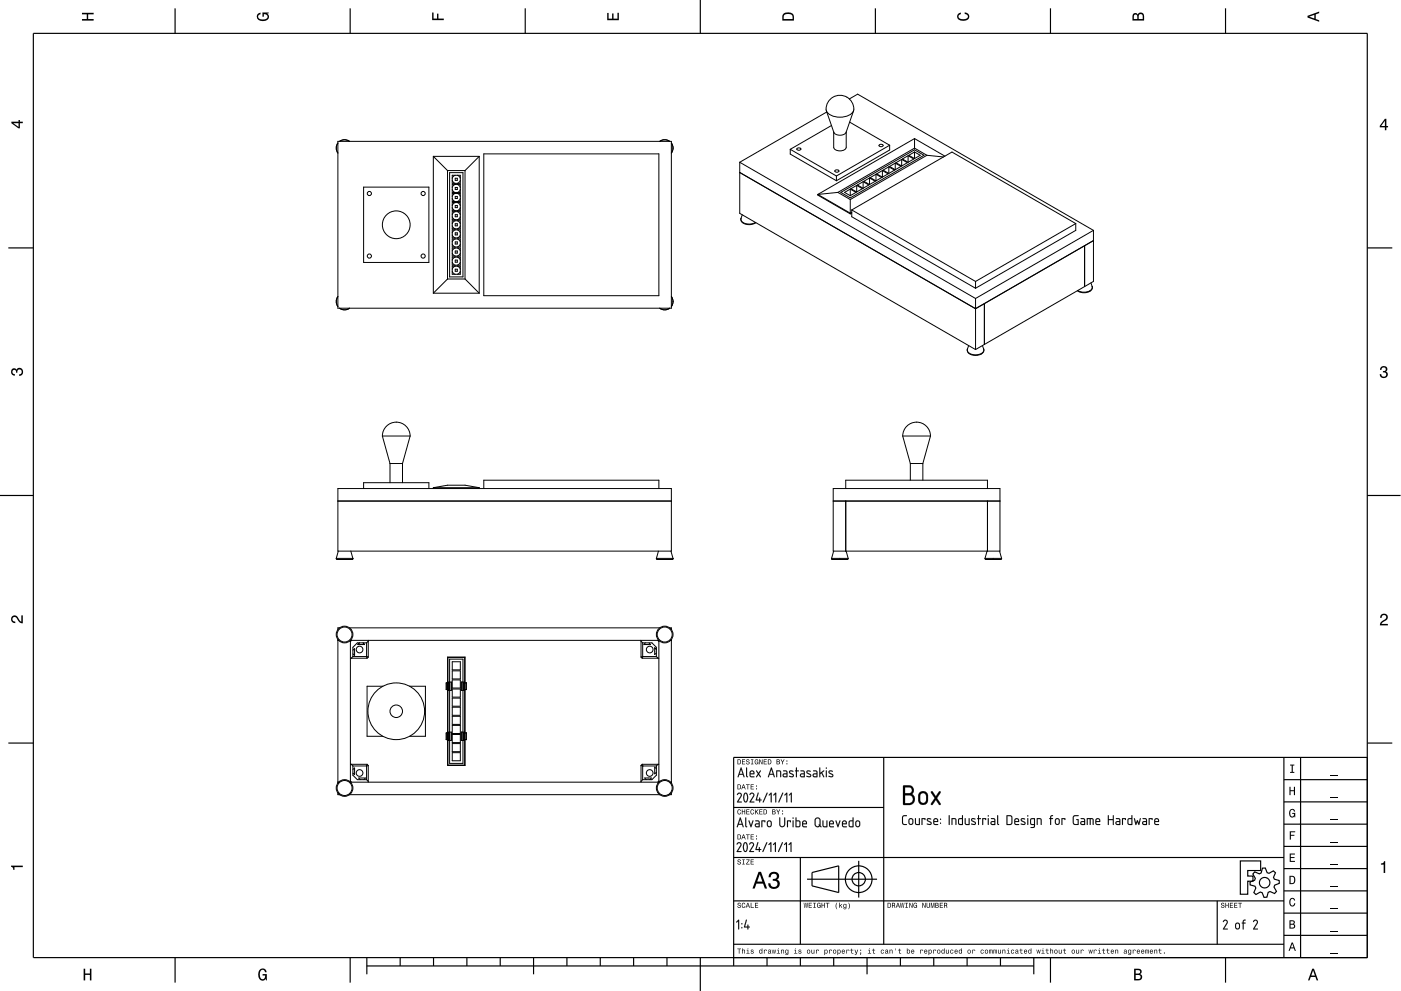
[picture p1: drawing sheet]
<svg xmlns="http://www.w3.org/2000/svg" width="420mm" height="297mm" viewBox="0 0 420 297" stroke-linecap="round" stroke-linejoin="round" font-family="sans-serif">
<g fill="none" stroke="#000" stroke-width=".35">
<path d="M10 10h400v277h-400zM52.5 2.5v7.5M105 2.5v7.5M157.5 2.5v7.5M210 0v10M262.5 2.5v7.5M315 2.5v7.5M367.5 2.5v7.5M2.5 74.3h7.5M410 74.3h7.5M0 148.5h10M410 148.5h10"/>
<path d="M2.5 222.7h7.5M265 227v56M385 233.7h25M385 227v60M390 227v60M410 222.7h7.5M410 227h-190v62.5M220 257h165M220 242h45M240 257v26M257.5 258v11M385 253.7h25"/>
<path d="M385 247h25M385 240.4h25M220 270h165M242 263.5h21M243.5 261.5l8-2v8l-8-2zM365 270v13M385 273.7h25M385 267h25M385 260.4h25M52.5 287v7.5M105 287v7.5M110 289.5h200"/>
<path d="M110 287v5M120 287v2.5M130 287v2.5M140 287v2.5M150 287v2.5M160 287v5M170 287v2.5M180 287v2.5M190 287v2.5M200 287v2.5M210 287v10M220 283h165"/>
<path d="M230 287v2.5M240 287v2.5M250 287v2.5M260 287v5M270 287v2.5M280 287v2.5M290 287v2.5M300 287v2.5M310 287v5M315 287v7.5M367.5 287v7.5M385 280.4h25"/>
<circle cx="257.5" cy="263.5" r="4"/>
<circle cx="257.5" cy="263.5" r="2"/>
</g>
<g fill="#000">
<path d="M24.6 3.8h3.5v.5h-1.7v1.4h1.7v.5h-3.5v-.5h1.4v-1.4h-1.4z" fill-rule="evenodd"/>
<path d="M77.3 4.2l.8-.4v.5l-.3 .1a.68 .68 0 0 0-.4 .6 .68 .68 0 0 0 .4 .6 1.68 1.68 0 0 0 2.5-.6 .92 .92 0 0 0-1.2-.8v.8h-.4v-1.3h1.9v.3l-.5 .1 .4 .4a1.19 1.19 0 0 1-.9 1.7 1.9 1.9 0 0 1-2.6-1.2z" fill-rule="evenodd"/>
<path d="M129.6 3.8h.4v1.8h1.1v-1.5h.4v1.5h1.6v.4h-3.5z" fill-rule="evenodd"/>
<path d="M182.1 3.9h.4v1.7h1.1v-1.6h.4v1.6h1.2v-1.8h.4v2.3h-3.5z" fill-rule="evenodd"/>
<path d="M235 4a2.19 2.19 0 0 0-.4 2.2h3.5v-1.2a1.92 1.92 0 0 0-3.1-1zM235.3 4.4l.4-.2a1.44 1.44 0 0 1 2 .8v.7h-2.7l.1-1z" fill-rule="evenodd"/>
<path d="M287.3 4.2l.9-.4v.4l-.3 .1a.66 .66 0 0 0-.5 .6 .66 .66 0 0 0 .4 .6l.5 .2a1.59 1.59 0 0 0 2-.7 .9 .9 0 0 0-1-.8v-.5a1.24 1.24 0 0 1 1.4 1.1 1.24 1.24 0 0 1-1.1 1.4 1.93 1.93 0 0 1-2.6-1.2z" fill-rule="evenodd"/>
<path d="M339.8 4.2l-.2 2h3.5v-1.4a.98 .98 0 0 0-.7-1 .98 .98 0 0 0-1.2 .6 .84 .84 0 0 0-1.4-.2zM340.2 4.5l.3-.1 .4 .1 .2 1.2h-1.1zM341.6 4.4l.5-.2a.57 .57 0 0 1 .6 .7v.8h-1.2z" fill-rule="evenodd"/>
<path d="M392.1 4.7v.6l3.5 1.2v-.4l-1-.4v-1.4l1-.4v-.4zM392.6 5l1.6-.5v1z" fill-rule="evenodd"/>
<path d="M3.4 36.5v.4l2.1 1.6h.5v-1.6h.8v-.4h-.8v-.5h-.4v.5zM4 36.9h1.6v1.1z" fill-rule="evenodd"/>
<path d="M415.3 35.6l-1.5 2.1v.5h1.5v.8h.5v-.8h.5v-.4h-.5v-2.2zM415.3 36.2v1.6h-1.1z" fill-rule="evenodd"/>
<path d="M3.6 110.7a.86 .86 0 0 1 1.4 .1 1.12 1.12 0 0 1 1.5-.4 1.12 1.12 0 0 1 .3 1.6l-.5 .6-.6 .1v-.5a.72 .72 0 0 0 .9-.6 .72 .72 0 0 0-.8-.8 .72 .72 0 0 0-.6 .9h-.4a.62 .62 0 0 0-.4-.8 .62 .62 0 0 0-.8 .5 .62 .62 0 0 0 .5 .7l.4 .1-.1 .4a1.17 1.17 0 0 1-1-.7 1.17 1.17 0 0 1 .2-1.2z" fill-rule="evenodd"/>
<path d="M414.2 110a1.01 1.01 0 0 1 1.5-.2 1.01 1.01 0 0 1-.1 1.6 1.12 1.12 0 0 1 .5 1.5 1.12 1.12 0 0 1-1.6 .4l-.6-.6-.1-.6h.4a.72 .72 0 0 0 .7 .9 .72 .72 0 0 0 .8-.8 .72 .72 0 0 0-1-.6v-.4a.62 .62 0 0 0 .9-.4 .62 .62 0 0 0-.5-.8 .62 .62 0 0 0-.8 .6v.3h-.4z" fill-rule="evenodd"/>
<path d="M3.6 184.8a1.22 1.22 0 0 1 2 .7l.8 .8v-1.9h.4v2.5a2.76 2.76 0 0 1-2-1.8 .69 .69 0 0 0-1.1 .4 .69 .69 0 0 0 .9 .8v.5a1.19 1.19 0 0 1-1.2-.7 1.19 1.19 0 0 1 .2-1.3z" fill-rule="evenodd"/>
<path d="M414.2 184.2a1.18 1.18 0 0 1 1.9 .3 1.18 1.18 0 0 1-.9 1.7l-.9 .8h1.9v.5h-2.4a2.76 2.76 0 0 1 1.8-2.1 .69 .69 0 0 0-.5-1.1 .69 .69 0 0 0-.7 .9h-.5z" fill-rule="evenodd"/>
<path d="M221.2 227.6v1.5h.5a.77 .77 0 0 0 .6-.7 .77 .77 0 0 0-.6-.8zM221.4 227.8a.58 .58 0 0 1 .6 .6 .58 .58 0 0 1-.6 .5zM222.5 227.6v1.5h1v-.2h-.8v-.5h.7v-.2h-.7v-.4h.8v-.2zM223.9 227.7a.6 .6 0 0 0 0 .7 .6 .6 0 0 0 .7 .2 .33 .33 0 0 1-.3 .4 .33 .33 0 0 1-.4-.4h-.2a.54 .54 0 0 0 .6 .6 .54 .54 0 0 0 .5-.7 .54 .54 0 0 0-.7-.3 .28 .28 0 0 1 .1-.5 .28 .28 0 0 1 .4 .4h.2l-.1-.3-.2-.2zM225.2 227.6v.2h.3v1.1h-.3v.2h.8v-.2h-.3v-1.1h.3v-.2zM226.5 227.8a.72 .72 0 0 0-.2 .9 .72 .72 0 0 0 .9 .3l.2 .1v-.8h-.5v.2h.3l-.2 .4a.56 .56 0 0 1-.5-.6 .56 .56 0 0 1 .6-.5l.3 .3-.3-.5zM227.7 227.6v1.5h.2v-1.2l.5 1.2h.3v-1.5h-.2v1.2l-.6-1.2zM229 227.6v1.5h1v-.2h-.8v-.5h.7v-.2h-.7v-.4h.8v-.2zM230.3 227.6v1.5h.5a.77 .77 0 0 0 .6-.7 .77 .77 0 0 0-.6-.8zM230.5 227.8a.58 .58 0 0 1 .6 .6 .58 .58 0 0 1-.6 .5zM232.9 227.6v1.5h.6a.42 .42 0 0 0 .4-.3 .42 .42 0 0 0-.2-.5l.1-.2-.1-.4zM233.1 227.8h.3a.23 .23 0 0 1 .3 .2 .23 .23 0 0 1-.3 .2h-.3zM233.1 228.4h.3a.26 .26 0 0 1 .3 .3 .26 .26 0 0 1-.3 .2h-.3zM234.1 227.6l.5 .9v.6h.2v-.6l.5-.9h-.2l-.4 .7-.4-.7zM235.8 228.8v.3h.3v-.3zM235.8 227.9v.4h.3v-.4z" fill-rule="evenodd"/>
<path d="M221.2 235.1v1.5h.5a.77 .77 0 0 0 .6-.7 .77 .77 0 0 0-.6-.8zM221.4 235.3a.58 .58 0 0 1 .6 .6 .58 .58 0 0 1-.6 .5zM222.9 235.1l-.6 1.5h.2l.2-.4h.6l.1 .4h.2l-.5-1.5zM223 235.3l.2 .7h-.5zM223.7 235.1v.2h.5v1.3h.2v-1.3h.4v-.2zM225.1 235.1v1.5h1v-.2h-.8v-.5h.7v-.2h-.7v-.4h.8v-.2zM226.7 236.3v.3h.3v-.3zM226.7 235.4v.4h.3v-.4z" fill-rule="evenodd"/>
<path d="M386.7 235.8h.3v1.1h1v-1.1h.4v2.5h-.4v-1.1h-1v1.1h-.3z" fill-rule="evenodd"/>
<path d="M386.9 229.2h1.3v.3h-.5v1.9h.5v.3h-1.3v-.3h.5v-1.9h-.5z" fill-rule="evenodd"/>
<path d="M3.3 259.5h3.5v.4h-2.5v.8h-.3a.77 .77 0 0 0-.7-.9z" fill-rule="evenodd"/>
<path d="M221.3 257.7a.6 .6 0 0 0 0 .7 .6 .6 0 0 0 .7 .2 .33 .33 0 0 1-.3 .4 .33 .33 0 0 1-.4-.4h-.2a.54 .54 0 0 0 .6 .6 .54 .54 0 0 0 .5-.7 .54 .54 0 0 0-.7-.3 .28 .28 0 0 1 .1-.5 .28 .28 0 0 1 .4 .4h.2l-.1-.2-.2-.3zM222.6 257.6v.2h.3v1.1h-.3v.2h.8v-.2h-.3v-1.1h.3v-.2zM223.8 257.6v.2h.8l-.9 1.3h1.1v-.2h-.8l.8-1.3zM225.1 257.6v1.5h1v-.2h-.8v-.5h.7v-.2h-.7v-.4h.8v-.2z" fill-rule="evenodd"/>
<path d="M221.2 250.1v1.5h.5a.77 .77 0 0 0 .6-.7 .77 .77 0 0 0-.6-.8zM221.4 250.3a.58 .58 0 0 1 .6 .6 .58 .58 0 0 1-.6 .5zM222.9 250.1l-.6 1.5h.2l.2-.4h.6l.1 .4h.2l-.5-1.5zM223 250.3l.2 .7h-.5zM223.7 250.1v.2h.5v1.3h.2v-1.3h.4v-.2zM225.1 250.1v1.5h1v-.2h-.8v-.5h.7v-.2h-.7v-.4h.8v-.2zM226.7 251.3v.3h.3v-.3zM226.7 250.4v.4h.3v-.4z" fill-rule="evenodd"/>
<path d="M221.3 242.8a.72 .72 0 0 0-.2 .9 .72 .72 0 0 0 1 .3l.1-.5-.4 .4a.56 .56 0 0 1-.5-.6 .56 .56 0 0 1 .6-.5l.3 .3-.3-.5zM222.5 242.6v1.5h.2v-.7h.6v.7h.2v-1.5h-.2v.6h-.6v-.6zM223.8 242.6v1.5h1v-.2h-.8v-.5h.7v-.2h-.7v-.4h.8v-.2zM225.2 242.8a.72 .72 0 0 0-.2 .9 .72 .72 0 0 0 1 .3l.1-.5-.4 .4a.56 .56 0 0 1-.5-.6 .56 .56 0 0 1 .6-.5l.3 .3-.3-.5zM226.4 242.6v1.5h.2l.2-.7 .5 .7h.2l-.6-.9 .6-.6h-.2l-.7 .7v-.7zM227.7 242.6v1.5h1v-.2h-.8v-.5h.7v-.2h-.7v-.4h.8v-.2zM229 242.6v1.5h.5a.77 .77 0 0 0 .6-.7 .77 .77 0 0 0-.6-.8zM229.2 242.8a.58 .58 0 0 1 .6 .6 .58 .58 0 0 1-.6 .5zM231.6 242.6v1.5h.5a.42 .42 0 0 0 .5-.3 .42 .42 0 0 0-.2-.5l.1-.2-.1-.4zM231.8 242.8h.3a.23 .23 0 0 1 .3 .2 .23 .23 0 0 1-.3 .2h-.3zM231.8 243.4h.3a.26 .26 0 0 1 .3 .3 .26 .26 0 0 1-.3 .2h-.3zM232.8 242.6l.5 .9v.6h.2v-.6l.5-.9h-.2l-.4 .7-.4-.7zM234.5 243.8v.3h.3v-.3zM234.5 242.9v.4h.3v-.4z" fill-rule="evenodd"/>
<path d="M386.8 255.8h1.5v.3h-1.2v.8h1.1v.3h-1.1v.8h1.3v.3h-1.6z" fill-rule="evenodd"/>
<path d="M386.8 249.2h1.6v.3h-1.3v.7h1.1v.3h-1.1v1.2h-.3z" fill-rule="evenodd"/>
<path d="M386.9 242.8a.85 .85 0 0 1 .9-.3 .85 .85 0 0 1 .6 .8h-.3l-.4-.5a1.04 1.04 0 0 0-.8 .9 1.04 1.04 0 0 0 .6 1.1l.4-.2 .2-.6h-.6v-.3h.9v1.3l-.2-.3-.5 .3a1.2 1.2 0 0 1-1-1.8z" fill-rule="evenodd"/>
<path d="M221.3 270.7a.6 .6 0 0 0 0 .7 .6 .6 0 0 0 .7 .2 .33 .33 0 0 1-.3 .4 .33 .33 0 0 1-.4-.4h-.2a.54 .54 0 0 0 .6 .6 .54 .54 0 0 0 .5-.7 .54 .54 0 0 0-.7-.3 .28 .28 0 0 1 .1-.5 .28 .28 0 0 1 .4 .4h.2l-.1-.2-.2-.3zM222.6 270.8a.72 .72 0 0 0-.2 .9 .72 .72 0 0 0 1 .3l.1-.4-.4 .3a.56 .56 0 0 1-.5-.5 .56 .56 0 0 1 .6-.6l.3 .3-.3-.5zM224.2 270.6l-.6 1.5h.2l.2-.4h.6l.1 .4h.2l-.5-1.5zM224.3 270.8l.2 .7h-.5zM225.1 270.6v1.5h1v-.2h-.8v-1.3zM226.4 270.6v1.5h1v-.2h-.8v-.5h.7v-.2h-.7v-.4h.8v-.2z" fill-rule="evenodd"/>
<path d="M227.5 261.3l-1.8 5h.6l.6-1.4h1.9l.6 1.4h.7l-1.9-5zM227.9 262l.7 2.2h-1.5zM230.9 261.7l-.4 1.2h.6a.88 .88 0 0 1 .5-1.1 .88 .88 0 0 1 1.1 .4 .88 .88 0 0 1-.3 1.2h-.6v.6a1.03 1.03 0 0 1 1.3 .6 1.03 1.03 0 0 1-.7 1.4 1.03 1.03 0 0 1-1.3-.8l-.1-.4h-.6a1.68 1.68 0 0 0 2.1 1.7 1.68 1.68 0 0 0 .9-2.7l-.4-.2a1.29 1.29 0 0 0 .6-1.5 1.29 1.29 0 0 0-1.5-.8z" fill-rule="evenodd"/>
<path d="M241 270.6l.3 1.5h.2l.2-1.3 .2 1.3h.2l.2-1.5h-.1l-.2 1.3-.2-1.3h-.2l-.2 1.3-.2-1.3zM242.5 270.6v1.5h1v-.2h-.8v-.5h.7v-.2h-.7v-.4h.8v-.2zM243.9 270.6v.2h.3v1.1h-.3v.2h.8v-.2h-.3v-1.1h.3v-.2zM245.2 270.8a.72 .72 0 0 0-.2 .9 .72 .72 0 0 0 .9 .3l.2 .1v-.8h-.5v.2h.3l-.2 .4a.56 .56 0 0 1-.5-.6 .56 .56 0 0 1 .6-.5l.3 .3-.3-.5zM246.4 270.6v1.5h.2v-.7h.6v.7h.2v-1.5h-.2v.6h-.6v-.6zM247.6 270.6v.2h.5v1.3h.2v-1.3h.4v-.2zM250.9 270.6a1.35 1.35 0 0 0 .2 1.9 1.84 1.84 0 0 1 0-1.9zM251.7 270.6v1.5h.2l.2-.6 .3 .6h.2l-.4-.7 .4-.5-.7 .6v-.9zM253 271.1a.55 .55 0 0 0-.1 .8 .55 .55 0 0 0 .8 0 .41 .41 0 0 1-.3 .5 .41 .41 0 0 1-.5-.2 .47 .47 0 0 0 .6 .4 .47 .47 0 0 0 .3-.5v-1.2l-.1 .2-.4-.2zM253.1 271.2l.1-.1a.39 .39 0 0 1 .5 .4 .39 .39 0 0 1-.6 .4zM254.4 270.6a1.85 1.85 0 0 1 0 1.9 1.22 1.22 0 0 0 0-1.9z" fill-rule="evenodd"/>
<path d="M266.2 270.6v1.5h.5a.77 .77 0 0 0 .6-.7 .77 .77 0 0 0-.6-.8zM266.4 270.8a.58 .58 0 0 1 .6 .6 .58 .58 0 0 1-.6 .5zM267.5 270.6v1.5h.2v-.6a.45 .45 0 0 1 .5 .1 .45 .45 0 0 1 .1 .5h.2l-.2-.7a.42 .42 0 0 0 .1-.5 .42 .42 0 0 0-.4-.3zM267.7 270.8h.2a.26 .26 0 0 1 .3 .3 .26 .26 0 0 1-.3 .2h-.2zM269.2 270.6l-.6 1.5h.2l.2-.4h.6l.1 .4h.2l-.5-1.5zM269.3 270.8l.2 .7h-.4zM269.9 270.6l.3 1.5h.2l.2-1.3 .2 1.3h.2l.3-1.5h-.2l-.2 1.3-.2-1.3h-.2l-.2 1.3-.2-1.3zM271.5 270.6v.2h.3v1.1h-.3v.2h.8v-.2h-.3v-1.1h.3v-.2zM272.7 270.6v1.5h.2v-1.2l.5 1.2h.3v-1.5h-.2v1.2l-.6-1.2zM274.1 270.8a.72 .72 0 0 0-.2 .9 .72 .72 0 0 0 .9 .3l.2 .1v-.8h-.5v.2h.3l-.2 .4a.52 .52 0 0 1-.6-.6 .52 .52 0 0 1 .8-.4l.2 .2-.3-.5zM276.6 270.6v1.5h.2v-1.2l.6 1.2h.2v-1.5h-.2v1.2l-.6-1.2zM277.9 270.6v.9a.52 .52 0 0 0 .5 .7 .52 .52 0 0 0 .5-.7v-.9h-.2v1a.33 .33 0 0 1-.3 .4 .33 .33 0 0 1-.3-.4v-1zM279.2 270.6v1.5h.1v-1.4l.3 1.4h.2l.3-1.4v1.4h.1v-1.5h-.2l-.3 1.3-.3-1.3zM280.5 270.6v1.5h.6a.42 .42 0 0 0 .4-.3 .42 .42 0 0 0-.2-.5l.2-.2-.1-.4zM280.7 270.8h.3a.23 .23 0 0 1 .3 .2 .23 .23 0 0 1-.3 .2h-.3zM280.7 271.4h.3a.26 .26 0 0 1 .3 .3 .26 .26 0 0 1-.3 .2h-.3zM281.8 270.6v1.5h1v-.2h-.8v-.5h.7v-.2h-.7v-.4h.8v-.2zM283.1 270.6v1.5h.2v-.6a.45 .45 0 0 1 .5 .1 .45 .45 0 0 1 .1 .5h.2l-.2-.7a.42 .42 0 0 0 .2-.5 .42 .42 0 0 0-.5-.3zM283.3 270.8h.3a.26 .26 0 0 1 .3 .3 .26 .26 0 0 1-.4 .2h-.2z" fill-rule="evenodd"/>
<path d="M366.3 270.7a.6 .6 0 0 0 .1 .7 .6 .6 0 0 0 .6 .2 .33 .33 0 0 1-.3 .4 .33 .33 0 0 1-.4-.4h-.1a.54 .54 0 0 0 .5 .6 .54 .54 0 0 0 .5-.7 .54 .54 0 0 0-.7-.3 .28 .28 0 0 1 .2-.5 .28 .28 0 0 1 .3 .4h.2v-.2l-.3-.3zM367.5 270.6v1.5h.2v-.7h.6v.7h.2v-1.5h-.2v.6h-.6v-.6zM368.8 270.6v1.5h1v-.2h-.8v-.5h.7v-.2h-.7v-.4h.8v-.2zM370.1 270.6v1.5h1v-.2h-.8v-.5h.7v-.2h-.7v-.4h.8v-.2zM371.3 270.6v.2h.5v1.3h.2v-1.3h.4v-.2z" fill-rule="evenodd"/>
<path d="M386.7 262.5v2.5h.8a1.28 1.28 0 0 0 1-1.2 1.28 1.28 0 0 0-1-1.3zM387 262.8a.96 .96 0 0 1 1.1 1 .96 .96 0 0 1-1.1 .9z" fill-rule="evenodd"/>
<path d="M386.7 275.8v2.5h.9a.7 .7 0 0 0 .8-.5 .7 .7 0 0 0-.4-.8l.3-.5a.62 .62 0 0 0-.7-.7zM387 276.1h.6a.38 .38 0 0 1 .4 .4 .38 .38 0 0 1-.5 .4h-.5zM387 277.2h.6a.44 .44 0 0 1 .5 .4 .44 .44 0 0 1-.5 .4h-.6z" fill-rule="evenodd"/>
<path d="M386.9 269.4a.85 .85 0 0 1 .9-.3 .85 .85 0 0 1 .6 .8h-.3l-.4-.5a1.05 1.05 0 0 0-.8 1 1.05 1.05 0 0 0 .7 1l.3-.1 .2-.6h.4a.89 .89 0 0 1-.8 1 .89 .89 0 0 1-1-.7z" fill-rule="evenodd"/>
<path d="M414.1 258.8a.77 .77 0 0 0 1-.7h.3v3.6h-.4v-2.5h-.9z" fill-rule="evenodd"/>
<path d="M25.1 290.4h.5v1.4h1.4v-1.4h.4v3.5h-.4v-1.7h-1.4v1.7h-.5z" fill-rule="evenodd"/>
<path d="M77.8 290.8a1.2 1.2 0 0 1 1.3-.5 1.2 1.2 0 0 1 .9 1.1h-.5l-.1-.3a.68 .68 0 0 0-.6-.4 .68 .68 0 0 0-.7 .3 1.68 1.68 0 0 0 .7 2.5 .92 .92 0 0 0 .7-1.1h-.8v-.4h1.3v1.9h-.2l-.1-.5-.4 .4a1.19 1.19 0 0 1-1.8-.9v-1.6z" fill-rule="evenodd"/>
<path d="M221.1 284.3v.2h.5v1.3h.2v-1.3h.4v-.2zM222.5 284.3v1.5h.2v-.8l.3-.2 .2 .2v.8h.2v-.7a.38 .38 0 0 0-.2-.5 .38 .38 0 0 0-.5 .2v-.5zM223.9 284.7l.3 .2v.8l-.4 .1h1l-.4-.1v-1zM224.2 284.3l.2 .2zM225.3 284.7l-.1 .5 .6 .2a.26 .26 0 0 1-.2 .3 .26 .26 0 0 1-.3-.2h-.2a.42 .42 0 0 0 .6 .4 .42 .42 0 0 0 .1-.7l-.5-.3 .3-.1 .4 .2-.1-.3zM227.8 284.8a.54 .54 0 0 0-.2 .8 .54 .54 0 0 0 .8 0l.2 .2v-1.5h-.2v.5l-.3-.2zM227.9 284.9l.1-.1a.39 .39 0 0 1 .4 .5 .39 .39 0 0 1-.5 .3zM229.1 284.7v1.1h.2l.1-.9 .6 .1a.38 .38 0 0 0-.3-.4 .38 .38 0 0 0-.4 .3zM230.5 284.7l-.2 .3 .6-.2 .1 .3a.42 .42 0 0 0-.7 .2 .42 .42 0 0 0 .3 .6l.7-.2-.2-1zM230.5 285.4a.25 .25 0 0 1 .5 0 .25 .25 0 0 1-.5 0zM231.4 284.7l.3 1.1h.2l.2-1 .2 1h.1l.3-1.1h-.2l-.2 .9-.1-.9h-.2l-.2 .9-.2-.9zM233 284.7l.3 .2v.8l-.4 .1h1l-.4-.1v-1zM233.3 284.3l.2 .2zM234.2 284.7v1.1h.2v-.8l.3-.2 .2 .2 .1 .8h.1v-.7a.38 .38 0 0 0-.2-.5 .38 .38 0 0 0-.5 .2zM235.6 284.8a.55 .55 0 0 0-.1 .8 .55 .55 0 0 0 .8 0 .41 .41 0 0 1-.3 .5 .41 .41 0 0 1-.5-.2 .47 .47 0 0 0 .6 .4 .47 .47 0 0 0 .3-.5v-1.1l-.1 .1-.4-.2zM235.7 284.9l.1-.1a.39 .39 0 0 1 .5 .5 .39 .39 0 0 1-.6 .3zM238.2 284.7l.3 .2v.8l-.4 .1h1l-.4-.1v-1zM238.5 284.3l.2 .2zM239.6 284.7l-.1 .5 .6 .2a.26 .26 0 0 1-.2 .3 .26 .26 0 0 1-.3-.2h-.2a.42 .42 0 0 0 .6 .4 .42 .42 0 0 0 .2-.7l-.6-.3 .3-.1 .4 .2-.1-.3zM242 285.3a.57 .57 0 0 0 1.1 0 .57 .57 0 0 0-1.1 0zM242.3 284.9l.1-.1a.4 .4 0 0 1 .4 .5 .4 .4 0 0 1-.5 .3zM243.3 284.7v.7a.38 .38 0 0 0 .3 .4 .38 .38 0 0 0 .5-.2l.1 .2v-1.1h-.1l-.1 .8-.3 .2-.2-.2v-.8zM244.7 284.7v1.1h.2l.1-.9 .6 .1a.38 .38 0 0 0-.3-.4 .38 .38 0 0 0-.4 .3zM247.2 284.7v1.6h.2l.1-.6a.53 .53 0 0 0 .8-.5 .53 .53 0 0 0-.9-.4zM247.5 284.9l.1-.1a.39 .39 0 0 1 .4 .5 .39 .39 0 0 1-.5 .3zM248.6 284.7v1.1h.2l.1-.9 .6 .1a.38 .38 0 0 0-.3-.4 .38 .38 0 0 0-.4 .3zM249.8 285.3a.57 .57 0 0 0 1.1 0 .57 .57 0 0 0-1.1 0zM250.1 284.9l.1-.1a.4 .4 0 0 1 .4 .5 .4 .4 0 0 1-.5 .3zM251.1 284.7v1.6h.2l.1-.6a.53 .53 0 0 0 .8-.5 .53 .53 0 0 0-.9-.4zM251.4 284.9l.1-.1a.39 .39 0 0 1 .4 .5 .39 .39 0 0 1-.5 .3zM252.6 284.8a.57 .57 0 0 0-.1 .8 .57 .57 0 0 0 .8 0l.1-.1-.6 .2-.2-.4h.8l-.1-.5-.4-.2zM252.7 284.9l.3-.1 .2 .3h-.6zM253.8 284.7v1.1h.2l.1-.9 .6 .1a.38 .38 0 0 0-.3-.4 .38 .38 0 0 0-.4 .3zM255.3 284.4v.3l-.3 .2h.3l.1 .9 .5 .1-.4-.5v-.5h.4v-.2h-.4v-.3zM256.3 284.7l.4 1.2-.4 .4h.4l.6-1.6h-.2l-.3 .9-.3-.9zM258 284.7v.3h.3v-.3zM258 285.5l.1 .4-.2 .4 .4-.5v-.3zM260.4 284.7l.3 .2v.8l-.4 .1h.9l-.4-.1v-1zM260.7 284.3l.2 .2zM261.8 284.4v.3l-.3 .2h.3l.1 .9 .5 .1-.4-.5v-.5h.4v-.2h-.4v-.3zM264.3 284.8a.57 .57 0 0 0-.1 .8 .57 .57 0 0 0 .9 0l-.2-.2a.32 .32 0 0 1-.5 .1 .32 .32 0 0 1 0-.5 .32 .32 0 0 1 .5 0h.2l-.3-.3zM265.6 284.7l-.1 .3 .5-.2 .1 .3a.42 .42 0 0 0-.6 .2 .42 .42 0 0 0 .3 .6l.6-.2-.2-1zM265.6 285.4a.25 .25 0 0 1 .5 0 .25 .25 0 0 1-.5 0zM266.8 284.7v1.1h.2v-.8l.3-.2 .2 .2v.8h.2v-.7a.38 .38 0 0 0-.3-.5 .38 .38 0 0 0-.4 .2zM268.4 284.3l.2 .6zM269.6 284.4v.3l-.3 .2h.3l.1 .9 .6 .1-.5-.5v-.5h.5v-.2h-.5v-.3zM272 284.3v1.5l.2-.2a.5 .5 0 0 0 .7-.4 .5 .5 0 0 0-.7-.4v-.5zM272.2 284.9l.1-.1a.39 .39 0 0 1 .4 .5 .39 .39 0 0 1-.5 .3zM273.4 284.8a.57 .57 0 0 0-.1 .8 .57 .57 0 0 0 .8 0l.1-.1-.6 .2-.2-.4h.8l-.1-.5-.4-.2zM273.5 284.9l.3-.1 .2 .3h-.6zM276 284.7v1.1h.1l.1-.9 .7 .1a.38 .38 0 0 0-.3-.4 .38 .38 0 0 0-.5 .3zM277.3 284.8a.57 .57 0 0 0-.1 .8 .57 .57 0 0 0 .8 0l.1-.1-.6 .2-.2-.4h.8l-.1-.5-.4-.2zM277.4 284.9l.3-.1 .2 .3h-.6zM278.5 284.7v1.6h.2v-.6a.53 .53 0 0 0 .8-.5 .53 .53 0 0 0-.8-.4zM278.7 284.9l.1-.1a.39 .39 0 0 1 .5 .5 .39 .39 0 0 1-.6 .3zM279.9 284.7v1.1h.1l.1-.9 .7 .1a.38 .38 0 0 0-.3-.4 .38 .38 0 0 0-.5 .3zM281 285.3a.6 .6 0 0 0 1.2 0 .6 .6 0 0 0-1.2 0zM281.3 284.9l.1-.1a.4 .4 0 0 1 .4 .5 .4 .4 0 0 1-.5 .3zM282.4 284.8a.54 .54 0 0 0-.1 .8 .54 .54 0 0 0 .8 0l.2 .2v-1.5h-.2v.5l-.3-.2zM282.6 284.9l.1-.1a.39 .39 0 0 1 .4 .5 .39 .39 0 0 1-.5 .3zM283.7 284.7v.7a.38 .38 0 0 0 .2 .4 .38 .38 0 0 0 .5-.2l.2 .2v-1.1h-.2v.8l-.3 .2-.2-.2v-.8zM285.1 284.8a.57 .57 0 0 0-.1 .8 .57 .57 0 0 0 .9 0l-.2-.2a.32 .32 0 0 1-.4 .1 .32 .32 0 0 1 0-.5 .32 .32 0 0 1 .4 0h.2l-.3-.3zM286.4 284.8a.57 .57 0 0 0-.1 .8 .57 .57 0 0 0 .8 0l.1-.1-.6 .2-.1-.4h.7l-.1-.5-.4-.2zM286.5 284.9l.4-.1 .1 .3h-.5zM287.6 284.8a.54 .54 0 0 0-.1 .8 .54 .54 0 0 0 .8 0l.2 .2v-1.5h-.2v.5l-.3-.2zM287.8 284.9l.1-.1a.39 .39 0 0 1 .4 .5 .39 .39 0 0 1-.5 .3zM290.1 285.3a.6 .6 0 0 0 1.2 0 .6 .6 0 0 0-1.2 0zM290.4 284.9l.1-.1a.4 .4 0 0 1 .4 .5 .4 .4 0 0 1-.5 .3zM291.6 284.7v1.1h.2v-.9l.7 .1a.38 .38 0 0 0-.3-.4 .38 .38 0 0 0-.5 .3zM294.2 284.8a.57 .57 0 0 0-.1 .8 .57 .57 0 0 0 .9 0l-.2-.2a.32 .32 0 0 1-.4 .1 .32 .32 0 0 1 0-.5 .32 .32 0 0 1 .4 0h.2l-.3-.3zM295.3 285.3a.6 .6 0 0 0 1.2 0 .6 .6 0 0 0-1.2 0zM295.6 284.9l.1-.1a.4 .4 0 0 1 .5 .5 .4 .4 0 0 1-.6 .3zM296.6 284.7v1.1h.2l.2-1 .1 1h.1l.2-1 .1 1h.2l-.1-1.2zM297.9 284.7v1.1h.2l.2-1 .1 1h.1l.2-1 .1 1h.2l-.1-1.2zM299.3 284.7v.7a.38 .38 0 0 0 .3 .4 .38 .38 0 0 0 .4-.2l.2 .2v-1.1h-.2v.8l-.3 .2-.2-.2v-.8zM300.6 284.7v1.1h.2v-.8l.3-.2 .2 .2v.8h.2v-.7a.38 .38 0 0 0-.3-.5 .38 .38 0 0 0-.4 .2zM302 284.7l.3 .2v.8l-.4 .1h1l-.4-.1v-1zM302.3 284.3l.2 .2zM303.3 284.8a.57 .57 0 0 0-.1 .8 .57 .57 0 0 0 .9 0l-.1-.2a.32 .32 0 0 1-.5 .1 .32 .32 0 0 1 0-.5 .32 .32 0 0 1 .4 0h.2l-.2-.3zM304.6 284.7l-.1 .3 .3-.2a.23 .23 0 0 1 .3 0 .23 .23 0 0 1 0 .3 .42 .42 0 0 0-.6 .2 .42 .42 0 0 0 .3 .6l.7-.2-.2-1zM304.7 285.4a.25 .25 0 0 1 .5 0 .25 .25 0 0 1-.5 0zM306.1 284.4v.3l-.4 .2h.4v.9l.6 .1-.4-.5v-.5h.4v-.2h-.4v-.3zM307.2 284.8a.57 .57 0 0 0-.1 .8 .57 .57 0 0 0 .9 0v-.1l-.5 .2-.2-.4h.7l-.1-.5-.3-.2zM307.4 284.9l.3-.1 .1 .3h-.5zM308.5 284.8a.54 .54 0 0 0-.2 .8 .54 .54 0 0 0 .8 0l.2 .2v-1.5h-.2v.5l-.3-.2zM308.6 284.9l.1-.1a.39 .39 0 0 1 .4 .5 .39 .39 0 0 1-.5 .3zM310.8 284.7l.3 1.1h.2l.2-1 .1 1h.2l.3-1.1h-.2l-.2 .9-.1-.9h-.2l-.2 .9-.2-.9zM312.4 284.7l.3 .2v.8l-.4 .1h1l-.4-.1v-1zM312.7 284.3l.2 .2zM313.9 284.4v.3l-.4 .2h.4v.9l.6 .1-.4-.5v-.5h.4v-.2h-.4v-.3zM314.9 284.3v1.5h.2v-.8l.3-.2 .2 .2v.8h.2v-.7a.38 .38 0 0 0-.2-.5 .38 .38 0 0 0-.5 .2v-.5zM316.2 285.3a.57 .57 0 0 0 1.1 0 .57 .57 0 0 0-1.1 0zM316.4 284.9l.1-.1a.4 .4 0 0 1 .5 .5 .4 .4 0 0 1-.6 .3zM317.5 284.7v.7a.38 .38 0 0 0 .3 .4 .38 .38 0 0 0 .4-.2l.2 .2v-1.1h-.2v.8l-.3 .2-.2-.2v-.8zM319.1 284.4v.3l-.4 .2h.4l.1 .9 .5 .1-.4-.5v-.5h.4v-.2h-.4v-.3zM321.4 285.3a.57 .57 0 0 0 1.1 0 .57 .57 0 0 0-1.1 0zM321.6 284.9l.1-.1a.4 .4 0 0 1 .5 .5 .4 .4 0 0 1-.6 .3zM322.7 284.7v.7a.38 .38 0 0 0 .3 .4 .38 .38 0 0 0 .4-.2l.2 .2v-1.1h-.2v.8l-.3 .2-.2-.2v-.8zM324.1 284.7v1.1h.2l.1-.9 .6 .1a.38 .38 0 0 0-.3-.4 .38 .38 0 0 0-.4 .3zM326.4 284.7l.3 1.1h.2l.2-1 .2 1h.1l.3-1.1h-.2l-.2 .9-.1-.9h-.2l-.2 .9-.2-.9zM328 284.7v1.1h.2l.1-.9 .6 .1a.38 .38 0 0 0-.3-.4 .38 .38 0 0 0-.4 .3zM329.3 284.7l.3 .2v.8l-.4 .1h1l-.4-.1v-1zM329.6 284.3l.2 .2zM330.8 284.4v.3l-.3 .2h.3l.1 .9 .5 .1-.4-.5v-.5h.4v-.2h-.4v-.3zM332.1 284.4v.3l-.3 .2h.3l.1 .9 .5 .1-.4-.5v-.5h.4v-.2h-.4v-.3zM333.2 284.8a.57 .57 0 0 0-.1 .8 .57 .57 0 0 0 .9 0v-.1l-.5 .2-.2-.4h.8l-.2-.5-.3-.2zM333.4 284.9l.3-.1 .2 .3h-.6zM334.4 284.7v1.1h.2v-.8l.3-.2 .2 .2v.8h.2v-.7a.38 .38 0 0 0-.2-.5 .38 .38 0 0 0-.5 .2zM337.2 284.7l-.1 .3 .2-.2a.23 .23 0 0 1 .3 0 .23 .23 0 0 1 .1 .3 .42 .42 0 0 0-.6 .2 .42 .42 0 0 0 .3 .6l.6-.2-.2-1zM337.2 285.4a.25 .25 0 0 1 .5 0 .25 .25 0 0 1-.5 0zM338.4 284.8a.55 .55 0 0 0-.1 .8 .55 .55 0 0 0 .8 0 .41 .41 0 0 1-.3 .5 .41 .41 0 0 1-.5-.2 .47 .47 0 0 0 .6 .4 .47 .47 0 0 0 .3-.5v-1.1l-.1 .1-.4-.2zM338.5 284.9l.1-.1a.39 .39 0 0 1 .5 .5 .39 .39 0 0 1-.6 .3zM339.7 284.7v1.1h.2l.1-.9 .6 .1a.38 .38 0 0 0-.3-.4 .38 .38 0 0 0-.4 .3zM341 284.8a.57 .57 0 0 0 0 .8 .57 .57 0 0 0 .8 0l.1-.1-.6 .2-.2-.4h.8l-.2-.5-.3-.2zM341.2 284.9l.3-.1 .2 .3h-.6zM342.3 284.8a.57 .57 0 0 0 0 .8 .57 .57 0 0 0 .8 0l.1-.1-.6 .2-.2-.4h.8l-.2-.5-.3-.2zM342.5 284.9l.3-.1 .2 .3h-.6zM343.5 284.7v1.1h.1l.2-1 .1 1h.2l.1-1 .1 1h.2l-.1-1.2zM344.9 284.8a.57 .57 0 0 0 0 .8 .57 .57 0 0 0 .8 0l.1-.1-.6 .2-.2-.4h.8l-.2-.5-.3-.2zM345.1 284.9l.3-.1 .2 .3h-.6zM346.2 284.7v1.1h.1l.1-.8 .2-.2 .3 .2v.8h.2v-.7a.38 .38 0 0 0-.3-.5 .38 .38 0 0 0-.5 .2zM347.7 284.4v.3l-.3 .2h.3l.1 .9 .5 .1-.4-.5v-.5h.4v-.2h-.4v-.3zM349.1 285.5v.3h.2v-.3z" fill-rule="evenodd"/>
<path d="M340.1 290.4v3.5h1.3a.98 .98 0 0 0 1.1-.8 .98 .98 0 0 0-.6-1.1 .86 .86 0 0 0 .4-1.1 .86 .86 0 0 0-.9-.5zM340.6 290.8h.7a.53 .53 0 0 1 .6 .5 .53 .53 0 0 1-.6 .5h-.7zM340.6 292.2h.7a.61 .61 0 0 1 .8 .6 .61 .61 0 0 1-.7 .6h-.8z" fill-rule="evenodd"/>
<path d="M387.4 282.5l-1 2.5h.4l.2-.7h1l.3 .7h.3l-.9-2.5zM387.5 282.9l.4 1.1h-.7z" fill-rule="evenodd"/>
<path d="M393.5 290.4l-1.2 3.5h.4l.4-1.1h1.4l.4 1.1h.4l-1.2-3.5zM393.8 290.9l.5 1.5h-1z" fill-rule="evenodd"/>
</g>
<path d="M151.3 147.1h.1M399 239.1h2.1M399 232.4h2.1M399 259.1h2.1M399 252.4h2.1M399 245.7h2.1M399 279.1h2.1M399 272.4h2.1M399 265.7h2.1M399 285.7h2.1" fill="none" stroke="#000" stroke-width=".3"/>
<g fill="none" stroke="#000" stroke-width=".34">
<path d="M372 258.1h6.1v2.8h-3.9v1.7h1.6v1.5h-1.6v3.9h-2.2zM376.3 261.3l1.4 .6 .5-.2 .4-1.5h.9l.5 1.4 .6 .2 1.3-.8 .6 .6-.6 1.4 .3 .5 1.4 .4 .1 .9-1.4 .5-.2 .6 .7 1.3-.6 .6-1.3-.6-.6 .3-.4 1.4-.8 .1-.6-1.4-.5-.2-1.3 .7-.7-.6 .6-1.3-.2-.6-1.5-.4v-.8l1.4-.6 .2-.5-.8-1.3z"/>
<circle cx="379.3" cy="264.6" r="1.57"/>
</g>
<g fill="#000">
<path d="M221.2 237.8a.74 .74 0 0 1 1-.1 .74 .74 0 0 1 .2 1l-1 1.6h.9l.1 .2h-1.3l1-1.9a.51 .51 0 0 0-.3-.7 .51 .51 0 0 0-.6 .4l-.2-.1zM223.5 237.9l-.3 1.1a.98 .98 0 0 0 .6 1.2l.3-1.2a.95 .95 0 0 0-.6-1.1zM223.3 237.7a.77 .77 0 0 1 .9 .1 .77 .77 0 0 1 .1 .9l.1 .3a1.17 1.17 0 0 1-.9 1.5l-.4-.4-.2-.9zM225 237.8a.74 .74 0 0 1 1-.1 .74 .74 0 0 1 .1 1l-.9 1.6h.9l.1 .2h-1.4l1-1.9a.51 .51 0 0 0-.2-.7 .51 .51 0 0 0-.7 .4l-.1-.1zM227.3 237.6l.2 .1-.5 1.9h.7l.1-.5 .2 .5 .4 .2-.4 .1-.2 .6-.1-.6-1.1-.1zM230 237.6l.2 .2-1.2 2.6-.2 .1zM231.1 237.6l.3 .1-.1 2.8-.2-2.5-.4 .4-.2-.1zM232.5 237.6l.3 .1-.2 2.8-.1-2.5-.4 .4-.2-.1zM234.7 237.6l.2 .2-1.2 2.6-.2 .1zM235.8 237.6l.3 .1-.1 2.8-.2-2.5-.4 .4-.2-.1zM237.2 237.6l.3 .1-.2 2.8-.1-2.5-.4 .4-.2-.1z"/>
<path d="M221.2 237.8l.8-.2 .4 .4v.6l-1 1.7 1.1 .1-1.5 .1 1.1-1.9a.49 .49 0 0 0-.3-.7 .49 .49 0 0 0-.6 .4l-.2-.1zM221.2 237.8l-.1 .5 .6-.5 .5 .5-1.1 2.2h1.3l-.1-.2h-.9l.9-1.6a.72 .72 0 0 0-.1-.9 .72 .72 0 0 0-1 0zM223.5 237.9l-.3 1.1a.98 .98 0 0 0 .5 1.2l.3-1.5-.2-.7zM223.5 237.9a1.39 1.39 0 0 1 .5 1.8l-.2 .5h-.3l-.3-1.2zM223.3 237.7l.3-.1 .5 .2 .2 1.6a.74 .74 0 0 1-.2 .9 .74 .74 0 0 1-.9 0l-.3-1.2zM223.3 237.7l-.4 1.4a1.15 1.15 0 0 0 .9 1.4l.4-.4 .1-1.1a1.12 1.12 0 0 0-.8-1.4zM225 237.8l.7-.2 .5 .4v.6l-1 1.7 1.1 .1-1.5 .1 1-1.9a.49 .49 0 0 0-.2-.7 .49 .49 0 0 0-.7 .4l-.2-.1zM225 237.8l-.2 .5 .7-.5 .5 .5-1.2 2.2h1.4l-.1-.2h-1l1-1.6a.72 .72 0 0 0-.1-.9 .72 .72 0 0 0-1 0zM227.3 237.6l.2 .1-.5 1.9h.7l.1-.6 .2 .6 .4 .2-.4 .1-.2 .6-.1-.6-1.1-.1zM227.3 237.6l-.6 2.2 1 .1 .1 .6 .1-.6 .5-.1-.5-.1v-.6h-.2v.6h-.8l.6-2zM230 237.6l.2 .2-1.1 2.6-.3 .1zM230 237.6l-1.2 2.9 .2-.1 1.2-2.6zM231.1 237.6l.3 .1-.1 2.8-.2-.1 .1-2.3-.4 .3-.3-.1zM231.1 237.6l-.5 .7 .1 .1 .5-.4 .1 2.5 .1-2.8zM232.5 237.6l.3 .1-.2 2.8-.1-.1v-2.3l-.4 .3-.2-.1zM232.5 237.6l-.6 .7 .2 .1 .4-.4 .1 2.5 .2-2.8zM234.6 237.6l.3 .2-1.2 2.6-.2 .1zM234.7 237.6l-1.2 2.9 .2-.1 1.2-2.6zM235.8 237.6l.3 .1-.1 2.8-.2-.1v-2.3l-.4 .3-.2-.1zM235.8 237.6l-.6 .7 .2 .1 .4-.4 .2 2.5 .1-2.8zM237.2 237.6l.3 .1-.2 2.8-.1-.1v-2.3l-.4 .3-.2-.1zM237.2 237.6l-.6 .7 .2 .1 .4-.4 .1 2.5 .1-2.8z"/>
<path d="M222.2 230l.2 .1 .9 2.7-.2 .2-.3-.8h-1.1l-.2 .8-.3-.2zM222.2 230.1l-1 2.7 .3 .1 .2-.7h1.1l.3 .8 .1-.2zM222.2 230.6l-.4 1.4h.9zM222.2 230.6l.5 1.4h-.9zM223.8 230.1l.3 .1v2.3l.3 .3-.2 .2-.5-.5zM223.8 230.1v2.4l.4 .5-.2-2.8zM225.2 231.4l-.1 .4h.9l-.3-.5zM225.2 231.4l.5-.2 .3 .6h-.9zM225 231.1a.74 .74 0 0 1 1.1 0 .74 .74 0 0 1 0 1h-1l.1 .5 1.1 .2-.9 .2a1.19 1.19 0 0 1-.4-1.9zM225.1 231.1l-.3 .5 .2 1.2 1.2 .1v-.2h-1l-.1-.4v-.2l1.1-.1-.1-.9-.6-.2zM226.8 230.9l.2 .1 .5 .7 .4-.7 .3-.1-.6 1 .6 1.1-.3-.1-.4-.7-.5 .7-.2 .1 .5-1.1zM226.8 231l.5 .9-.5 1 .7-.7 .7 .7-.6-1 .5-.9-.6 .7zM231.2 230l.3 .1 .9 2.7-.2 .2-.3-.8h-1.1l-.3 .8-.2-.2zM231.3 230.1l-1 2.7 .3 .1 .2-.7h1.1l.3 .8 .1-.2zM231.3 230.6l-.4 1.4h.9zM231.3 230.6l.5 1.4h-.9zM232.8 230.9l1.3 .2 .1 1.8-.2-.1-.1-1.5-.8-.1v1.6l-.3 .1zM232.8 231v1.9l.2-.1v-1.6l.9 .1 .1 1.5 .2 .1a2.09 2.09 0 0 0-.2-1.9zM235.1 232.2l.1 .4 .7 .1v-.6zM235 232.2l.9-.1v.6l-.8-.1zM234.9 230.9h.9l.4 .4v1.6l-.9 .1a.61 .61 0 0 1-.6-.6 .61 .61 0 0 1 .6-.6h.6l-.1-.4-.9-.2zM234.9 231v.1l1 .3v.4h-.6a.57 .57 0 0 0-.6 .6 .57 .57 0 0 0 .6 .6l.8-.1 .1-1.4-.4-.6zM236.7 231h.9l.3 .1-.1 .3a.52 .52 0 0 0-.8 .1l.8 .5a.55 .55 0 0 1 .2 .7 .55 .55 0 0 1-.7 .3l-.7-.2v-.2l1 .1 .2-.3-1.1-.6zM236.8 231.1v.7l1 .6-.2 .3-.9-.1v.2l1.2 .1 .2-.5-.2-.3-1-.5a.43 .43 0 0 1 .3-.4 .43 .43 0 0 1 .5 .1h.2l-.1-.2zM238.7 230.1l.3 .1v.7l.6 .2-.6 .1-.2 1.8-.1-1.8-.3-.1 .3-.2zM238.8 230.1l-.1 .8-.3 .2 .3 .1 .1 1.8 .2-1.8 .6-.1-.6-.2v-.7zM240.3 232.2l.1 .4 .7 .1v-.6zM240.2 232.2l.9-.1v.6l-.8-.1zM240.1 230.9h.9l.4 .4v1.6l-.9 .1a.61 .61 0 0 1-.6-.6 .61 .61 0 0 1 .6-.6h.6l-.1-.4-.9-.2zM240.1 231v.1l1 .3v.4h-.6a.57 .57 0 0 0-.6 .6 .57 .57 0 0 0 .6 .6l.8-.1 .1-1.4-.4-.6zM241.9 231h.9l.3 .1-.1 .3a.52 .52 0 0 0-.8 .1l.8 .5a.55 .55 0 0 1 .2 .7 .55 .55 0 0 1-.7 .3l-.7-.2v-.2l1 .1 .2-.3-1.1-.6zM242 231.1v.7l1 .6-.2 .3-.9-.1v.2l1.2 .1 .2-.5-.2-.3-1-.5a.43 .43 0 0 1 .3-.4 .43 .43 0 0 1 .5 .1h.2l-.1-.2zM244.1 232.2l.1 .4 .7 .1v-.6zM244 232.2l.9-.1v.6l-.8-.1zM243.9 230.9h.9l.4 .4v1.6l-.9 .1a.61 .61 0 0 1-.6-.6 .61 .61 0 0 1 .6-.6h.6l-.1-.4-.9-.2zM243.9 231v.1l1 .3v.4h-.6a.57 .57 0 0 0-.6 .6 .57 .57 0 0 0 .6 .6l.8-.1 .1-1.4-.4-.6zM245.7 230.1l.3 .1v1.5l1.2-.8-.6 .7 .6 1.4-.3-.1-.6-1.1-.3 .2v.9h-.3zM245.8 230.1v2.8l.2-.1v-.8l.3-.3 .6 1.2h.2l-.6-1.3 .6-.6-1.1 .7v-1.5zM247.7 230.9l.3 .2-.2 1.9-.1-.2zM247.7 231l.1 1.9 .1-1.8zM247.6 230.2a.25 .25 0 0 1 .5 0 .25 .25 0 0 1-.5 0zM247.7 230.1v.3h.2v-.3zM248.6 231h.1a.7 .7 0 0 1 1.1 .3l-.2 .1a.52 .52 0 0 0-.8 .1l.8 .5a.55 .55 0 0 1 .3 .7 .55 .55 0 0 1-.8 .3l-.6-.2v-.2l1 .1 .1-.3-1-.6zM248.6 231.1v.7l1.1 .6-.2 .3-.9-.1-.1 .2 1.2 .1 .2-.5-.1-.3-1-.5a.43 .43 0 0 1 .3-.4 .43 .43 0 0 1 .4 .1h.2v-.2z"/>
<path d="M222.2 230.1h.2l.9 2.7-.2 .2-.3-.8h-1.1l-.3 .8-.2-.2zM222.2 230.6l-.4 1.4h.9zM223.8 230.1l.2 .1v2.3l.3 .3-.1 .2-.4-.5zM225.2 231.4l-.1 .4h.9l-.3-.6zM225 231.1a.74 .74 0 0 1 1 0 .74 .74 0 0 1 .1 1h-1l.1 .6 1.1 .1-.9 .2a1.17 1.17 0 0 1-.4-1.9zM226.8 230.9l.7 .8 .7-.7-.6 .9 .6 1-.7-.7-.7 .7 .5-1zM231.3 230.1h.2l.8 2.7-.1 .2-.3-.8h-1.1l-.3 .8-.2-.2zM231.3 230.6l-.4 1.4h.9zM232.8 230.9a.99 .99 0 0 1 1.2 .1 .99 .99 0 0 1 .3 1.2l-.2 .8-.1-1.6-.9-.2v1.6l-.3 .1zM235.1 232.2l.1 .5h.7v-.6zM234.9 230.9h.9l.4 .6-.1 1.4-.8 .1a.59 .59 0 0 1-.6-.6 .59 .59 0 0 1 .6-.6h.6v-.4l-1-.2zM236.8 231.1a.7 .7 0 0 1 1.1 .2h-.1a.45 .45 0 0 0-.5-.1 .45 .45 0 0 0-.4 .3l.9 .5a.6 .6 0 0 1 .1 .8 .6 .6 0 0 1-.9 .1l-.4-.1 .2-.3a.52 .52 0 0 0 .6 .3 .52 .52 0 0 0 .4-.5l-1-.5zM238.7 230.1l.3 .1v.7l.6 .2-.6 .1-.2 1.8-.1-1.8-.3-.1 .3-.2zM240.3 232.2l.1 .5h.7v-.6zM240.1 230.9h.9l.4 .6-.1 1.4-.8 .1a.59 .59 0 0 1-.6-.6 .59 .59 0 0 1 .6-.6h.6v-.4l-1-.2zM242 231.1a.7 .7 0 0 1 1.1 .2h-.1a.45 .45 0 0 0-.5-.1 .45 .45 0 0 0-.4 .3l.9 .5a.6 .6 0 0 1 .1 .8 .6 .6 0 0 1-.9 .1l-.4-.1 .2-.3a.52 .52 0 0 0 .6 .3 .52 .52 0 0 0 .4-.5l-1-.5zM244.1 232.2l.1 .5h.7v-.6zM243.9 230.9h.9l.4 .6-.1 1.4-.8 .1a.59 .59 0 0 1-.6-.6 .59 .59 0 0 1 .6-.6h.6v-.4l-1-.2zM245.7 230.1l.3 .1v1.5l1.2-.7-.6 .6 .5 1.3h-.2l-.6-1.1-.3 .2v.9h-.3zM247.7 230.9l.3 .2-.2 1.9zM247.7 230.2a.19 .19 0 0 1 .3 0 .19 .19 0 0 1-.3 0zM248.6 231.1a.7 .7 0 0 1 1.1 .2h-.1a.45 .45 0 0 0-.5-.1 .45 .45 0 0 0-.3 .3l.8 .5a.6 .6 0 0 1 .2 .8 .6 .6 0 0 1-.9 .1l-.4-.1 .2-.3a.52 .52 0 0 0 .5 .3 .52 .52 0 0 0 .4-.5l-1-.5z"/>
<path d="M271 235.4h1.4a1.49 1.49 0 0 1 1.5 .9 1.49 1.49 0 0 1-.4 1.7 1.77 1.77 0 0 1 .8 1.9 1.77 1.77 0 0 1-1.5 1.4l-2-.2v-5.3zM271.4 238.4v2.3h1.2a1.19 1.19 0 0 0 1.2-1.1 1.19 1.19 0 0 0-1.2-1.2zM271.4 236v1.8h1.2a.89 .89 0 0 0 .9-.9 .89 .89 0 0 0-.9-.9zM276.2 237.9l-.2 .4-.1 1.5a.91 .91 0 0 0 1 .9 .91 .91 0 0 0 .8-1v-1a.92 .92 0 0 0-.4-.9 .92 .92 0 0 0-1.1 .1zM275.7 237.7a1.47 1.47 0 0 1 1.6-.5 1.47 1.47 0 0 1 1 1.3v1.3a1.46 1.46 0 0 1-1.5 1.5 1.46 1.46 0 0 1-1.4-1.5 2.47 2.47 0 0 1 .3-2.1zM279.2 237.3l.4-.1 1 1.5 1-1.4a.3 .3 0 0 1 .5 0 .3 .3 0 0 1-.1 .4l-1 1.5 1 1.6a.3 .3 0 0 1 0 .5 .3 .3 0 0 1-.5-.2l-.8-1.4-1 1.4a.3 .3 0 0 1-.4 .1 .3 .3 0 0 1 0-.5l1-1.5z"/>
<path d="M271 235.4l1.4-.1a1.53 1.53 0 0 1 1.6 1 1.53 1.53 0 0 1-.5 1.7 1.78 1.78 0 0 1 .9 1.9 1.78 1.78 0 0 1-1.6 1.4h-1.7l-.3-.2v-5.3zM271 235.5l-.1 5.6 1.9 .1a1.73 1.73 0 0 0 1.5-1.3 1.73 1.73 0 0 0-.8-1.9 1.43 1.43 0 0 0-.1-2.3l-.7-.3zM271.4 238.4v2.3h1.2a1.15 1.15 0 0 0 1.2-1.1 1.15 1.15 0 0 0-1.2-1.2zM271.4 238.3l1.5 .1 .6 .3a1.21 1.21 0 0 1 .2 1.4 1.21 1.21 0 0 1-1.1 .7h-1.2zM271.4 236v1.8l1.2-.1a.85 .85 0 0 0 .9-.8 .85 .85 0 0 0-.9-.9zM271.4 235.9h1.2a.93 .93 0 0 1 .9 1 .93 .93 0 0 1-.9 .9h-1.2zM276.2 237.9l-.2 .5v1.4l.4 .7a.9 .9 0 0 0 1.3-.8v-1a.88 .88 0 0 0-.5-.8 .88 .88 0 0 0-.9 .1zM276.2 237.9a.85 .85 0 0 1 1.3 .1v-.1a2.12 2.12 0 0 1 .3 2.1l-.4 .5a.91 .91 0 0 1-1 .1 .91 .91 0 0 1-.5-.8v-1.5zM275.6 237.7l.3-.2a1.47 1.47 0 0 1 1.5-.3 1.47 1.47 0 0 1 .9 1.3 2.9 2.9 0 0 1-.2 2.2l-.3 .2a1.46 1.46 0 0 1-2 0l-.5-1.1a2.5 2.5 0 0 1 .3-2.1zM275.7 237.7a2.43 2.43 0 0 0-.3 2.1 1.42 1.42 0 0 0 1.4 1.4 1.42 1.42 0 0 0 1.5-1.4l-.1-1.6-.3-.7a1.53 1.53 0 0 0-2.2 .2zM279.2 237.3l.4-.1 1 1.5 1-1.4a.33 .33 0 0 1 .5-.1 .33 .33 0 0 1-.1 .5l-1 1.5 1 1.5a.34 .34 0 0 1 0 .6 .34 .34 0 0 1-.5-.2l-.8-1.4-.9 1.5a.33 .33 0 0 1-.6 0 .33 .33 0 0 1 .1-.5l1-1.5-1.1-1.6zM279.2 237.3v.3l1.2 1.6-1.2 1.6 .1 .4 .4-.1 1-1.4 .9 1.5h.4v-.4l-1.1-1.6 1.1-1.5v-.4h-.4l-1 1.5-.9-1.5z"/>
<path d="M221.1 252.6a.74 .74 0 0 1 1 0 .74 .74 0 0 1 .2 1l-1 1.5h.9l.1 .2h-1.3l1-1.8a.51 .51 0 0 0-.3-.8 .51 .51 0 0 0-.6 .5l-.2-.2zM223.4 252.7l-.3 1.2a.98 .98 0 0 0 .6 1.2l.3-1.2a.95 .95 0 0 0-.6-1.2zM223.2 252.5a.77 .77 0 0 1 .9 .2 .77 .77 0 0 1 .1 .8l.1 .4a1.17 1.17 0 0 1-.9 1.5l-.4-.5-.2-.8zM224.9 252.6a.74 .74 0 0 1 1 0 .74 .74 0 0 1 .1 1l-.9 1.5h.9l.1 .2h-1.4l1-1.8a.51 .51 0 0 0-.2-.8 .51 .51 0 0 0-.7 .5l-.1-.2zM227.2 252.4l.2 .2-.5 1.9h.7l.1-.6 .2 .6 .4 .2-.4 .1-.2 .6-.1-.6-1.1-.1zM229.9 252.5l.2 .2-1.2 2.6h-.2zM231 252.5l.3 .1-.1 2.8-.2-2.5-.3 .4-.2-.1zM232.4 252.5l.3 .1-.1 2.8-.2-2.5-.4 .4-.2-.1zM234.6 252.5l.2 .2-1.2 2.6h-.2zM235.7 252.5l.3 .1-.1 2.8-.2-2.5-.4 .4-.2-.1zM237.1 252.5l.3 .1-.2 2.8-.1-2.5-.4 .4-.2-.1z"/>
<path d="M221.1 252.6l.8-.2 .4 .4v.6l-1 1.7 1.1 .2-1.5 .1 1.1-1.9a.49 .49 0 0 0-.3-.8 .49 .49 0 0 0-.6 .5l-.2-.2zM221.1 252.7l-.1 .4 .6-.4 .5 .5-1.1 2.1h1.3l-.1-.2h-.9l.9-1.5a.72 .72 0 0 0-.1-1 .72 .72 0 0 0-1 .1zM223.4 252.8l-.3 1.1a.98 .98 0 0 0 .5 1.1l.4-1.4-.3-.8zM223.4 252.7a1.39 1.39 0 0 1 .5 1.8l-.2 .6h-.3l-.3-1.2zM223.2 252.5l.3-.1 .5 .2 .2 1.7a.74 .74 0 0 1-.2 .9 .74 .74 0 0 1-.9 0l-.3-1.3zM223.2 252.6l-.4 1.3a1.15 1.15 0 0 0 .9 1.4l.4-.4 .1-1a1.12 1.12 0 0 0-.8-1.4zM224.9 252.6l.7-.2 .5 .4v.6l-1 1.7 1.1 .2-1.5 .1 1-1.9a.49 .49 0 0 0-.2-.8 .49 .49 0 0 0-.7 .5l-.2-.2zM224.9 252.7l-.2 .4 .7-.4 .5 .5-1.2 2.1h1.4l-.1-.2h-1l1-1.5a.72 .72 0 0 0-.1-1 .72 .72 0 0 0-1 .1zM227.2 252.4l.2 .2-.5 1.9h.7l.1-.6 .2 .6 .4 .2-.4 .1-.2 .6-.1-.6-1.1-.1zM227.2 252.5l-.6 2.2 1 .1 .1 .6 .1-.6 .5-.1-.5-.2v-.5h-.2v.5h-.8l.6-1.9zM229.9 252.4l.2 .3-1.1 2.6-.3 .1zM229.9 252.5l-1.2 2.8h.2l1.2-2.6zM231 252.5l.4 .1-.2 2.8-.2-.2 .1-2.3-.4 .4-.3-.1zM231 252.5l-.5 .7 .1 .1 .5-.4 .1 2.5 .1-2.8zM232.4 252.5l.3 .1-.1 2.8-.2-.2v-2.3l-.4 .4-.2-.1zM232.4 252.5l-.6 .7 .2 .1 .4-.4 .2 2.5 .1-2.8zM234.6 252.4l.2 .3-1.2 2.6-.2 .1zM234.6 252.5l-1.2 2.8h.2l1.2-2.6zM235.7 252.5l.3 .1-.1 2.8-.2-.2v-2.3l-.4 .4-.2-.1zM235.7 252.5l-.5 .7 .1 .1 .4-.4 .2 2.5 .1-2.8zM237.1 252.5l.3 .1-.2 2.8-.1-.2v-2.3l-.4 .4-.2-.1zM237.1 252.5l-.6 .7 .2 .1 .4-.4 .1 2.5 .2-2.8z"/>
<path d="M221.9 245l.3 .1 .8 2.6-.1 .3-.4-.8h-1l-.3 .8-.3-.2zM221.9 245.1l-.9 2.7 .2 .1 .2-.7h1.2l.3 .8 .1-.2zM222 245.6l-.5 1.3h.9zM222 245.5l.5 1.5h-1zM223.5 245l.3 .2v2.3l.3 .3-.2 .2-.4-.5zM223.6 245.1l-.1 2.4 .4 .4-.1-2.7zM224.5 245.9l.3 .1 .4 1.4 .5-1.4h.3l-.8 2zM224.5 246l.7 1.9 .7-1.9h-.2l-.5 1.4-.4-1.4zM226.7 247.2l.1 .4 .7 .1v-.6zM226.7 247.1l.9-.1v.7l-.9-.1zM226.5 245.9h.9l.4 .4v1.6l-.9 .1a.61 .61 0 0 1-.6-.6 .61 .61 0 0 1 .6-.6h.6v-.4l-1-.2zM226.6 245.9v.2l.9 .2 .1 .5h-.7a.57 .57 0 0 0-.5 .6 .57 .57 0 0 0 .5 .5h.9v-1.4l-.4-.6zM228.4 245.9l1.1 .1-.1 .5-.2-.3h-.6v1.6l-.1 .2zM228.4 245.9l.1 2 .1-1.7h.7l.1 .3 .1-.5zM230.4 246.3l-.1 .9 .2 .4a.45 .45 0 0 0 .6-.4l-.1-.9zM230.4 246.3l.3-.2 .4 .3 .1 .8-.2 .4a.46 .46 0 0 1-.5 0 .46 .46 0 0 1-.3-.4zM230.2 246h.1a.73 .73 0 0 1 .7-.1 .73 .73 0 0 1 .5 .7l-.1 1-.5 .3h-.6l-.3-.7v-.8zM230.3 246.1l-.3 .3v.8a.71 .71 0 0 0 .7 .7 .71 .71 0 0 0 .7-.7l-.2-1.1-.5-.2zM233.7 245l.3 .2v1.8l.2 .5a.58 .58 0 0 0 .6 .1 .58 .58 0 0 0 .4-.6v-1.8l.1-.2 .2 2-.3 .7a.88 .88 0 0 1-1 .2 .88 .88 0 0 1-.5-.8zM233.7 245.1v2l.3 .6a.89 .89 0 0 0 1 .1 .89 .89 0 0 0 .4-.8l-.1-2-.3 2.5a.6 .6 0 0 1-.7 .2 .6 .6 0 0 1-.3-.7v-1.8zM236 245.9l1.2 .1-.1 .5-.2-.3h-.6v1.6l-.1 .2zM236.1 245.9l.1 2 .1-1.7h.6l.2 .3 .1-.5zM237.7 245.9l.3 .1-.2 2-.1-.2zM237.7 245.9l.1 2 .2-1.9zM237.7 245.2a.21 .21 0 0 1 .4 0 .21 .21 0 0 1-.4 0zM237.8 245.1v.3h.1v-.3zM238.9 246.2v1.5l.7-.1 .1-1.2zM238.8 246.2h.6a.97 .97 0 0 1 .3 1.3l-.9 .2zM238.6 245l.3 .1v.8h.8l.3 .4v1.3l-.2 .3-1.2-.1zM238.6 245.1v2.7l1.1 .1 .3-.5v-1.1l-.3-.4h-.9v-.8zM240.9 246.4l-.1 .4h.9l-.2-.6zM240.9 246.3l.6-.1 .3 .6h-1zM240.8 246.1a.74 .74 0 0 1 1 0 .74 .74 0 0 1 .1 1h-1.1l.2 .5 1 .2-.9 .2a1.19 1.19 0 0 1-.3-1.9zM240.8 246.1l-.2 .5 .1 1.2 1.3 .1v-.2h-1l-.2-.4v-.3h1.2l-.2-.9-.5-.2zM244.8 245.4l-.2 .5v1.3l.3 .4h.5l.3-.2-.2-.3 .3 .1-.1-1.5-.4-.4zM244.8 245.4a.6 .6 0 0 1 .7-.1 .6 .6 0 0 1 .3 .6v1.3h-.3l.2 .2a.62 .62 0 0 1-.7 .3 .62 .62 0 0 1-.4-.6v-1.4zM244.5 245.4a.91 .91 0 0 1 .9-.4 .91 .91 0 0 1 .7 .8l-.1 1.6 .4 .5-.5-.2-.4 .2-.5 .1-.7-.7zM244.5 245.4l-.2 1.7a.87 .87 0 0 0 .6 .8 .87 .87 0 0 0 1-.3l.4 .3-.3-.5 .1-1.6-.3-.5a.94 .94 0 0 0-1.3 .1zM246.7 245.9l.3 .2v1.4l.8 .2v-1.6l.3-.2v2l-1 .1-.4-.3zM246.7 246v.1a1.64 1.64 0 0 0 .4 1.8h1v-1.8h-.2v1.6h-.7l-.3-.2v-1.4zM249 246.4l-.1 .4h.9l-.2-.6zM249 246.3l.6-.1 .2 .6h-.9zM248.9 246.1a.74 .74 0 0 1 1 0 .74 .74 0 0 1 .1 1h-1.1l.2 .5 1 .2-.9 .2a1.19 1.19 0 0 1-.3-1.9zM248.9 246.1l-.3 .5 .2 1.2 1.2 .1v-.2h-1l-.1-.4v-.3h1.1l-.1-.9-.5-.2zM250.6 245.9l.3 .1 .4 1.4 .4-1.4h.4l-.8 2zM250.6 246l.7 1.9 .7-1.9h-.2l-.5 1.4-.5-1.4zM252.9 246.4l-.1 .4h.9l-.3-.6zM252.9 246.3l.6-.1 .2 .6h-.9zM252.7 246.1a.75 .75 0 0 1 1.1 0 .75 .75 0 0 1 0 1h-1l.1 .5 1.1 .2-.9 .2a1.19 1.19 0 0 1-.4-1.9zM252.8 246.1l-.3 .5 .2 1.2 1.2 .1v-.2h-1l-.1-.4v-.3h1.1l-.1-.9-.6-.2zM254.9 246.2l-.1 .2a.79 .79 0 0 0 .6 1.2l.3 .1v-1.5zM254.9 246.2h.8v1.5h-.5a.89 .89 0 0 1-.3-1.5zM254.6 246.1l1.1-.2v-.7l.2-.2v2.9l-1 .1-.3-.3zM254.7 246.1l-.1 1.6 .4 .2h.9v-2.8l-.2 .1v.7zM256.9 246.3l-.1 .9 .2 .4a.45 .45 0 0 0 .7-.4l-.2-.9zM256.9 246.3l.3-.2 .4 .3 .1 .8-.2 .4a.46 .46 0 0 1-.5 0 .46 .46 0 0 1-.2-.4zM256.8 246a.73 .73 0 0 1 .7-.1 .73 .73 0 0 1 .5 .7l-.1 1-.5 .3h-.5l-.4-.7v-.8zM256.8 246.1l-.2 .3-.1 .8a.71 .71 0 0 0 .7 .7 .71 .71 0 0 0 .7-.7l-.2-1.1-.5-.2z"/>
<path d="M221.9 245l.2 .1 .9 2.6-.1 .3-.4-.8h-1l-.3 .7-.2-.1zM222 245.6l-.5 1.3h.9zM223.5 245.1l.3 .1v2.3l.3 .3-.2 .2-.4-.5zM224.5 245.9l.3 .1 .4 1.4 .5-1.4h.3l-.8 2zM226.7 247.2l.1 .4 .7 .1v-.6zM226.6 245.9h.8l.4 .6v1.4l-.9 .1a.59 .59 0 0 1-.5-.6 .59 .59 0 0 1 .5-.6h.6v-.5l-.9-.2zM228.4 245.9l1.1 .1-.1 .5-.2-.3h-.6l-.1 1.8zM230.4 246.3l-.1 .9a.46 .46 0 0 0 .4 .5 .46 .46 0 0 0 .5-.5l-.2-.9zM230.3 246a.73 .73 0 0 1 1.1 .6v.6a.73 .73 0 0 1-.7 .7 .73 .73 0 0 1-.7-.7v-.8zM233.7 245l.3 .2v1.8a.6 .6 0 0 0 .6 .7 .6 .6 0 0 0 .6-.7l.1-2 .2 2a.89 .89 0 0 1-.9 1 .89 .89 0 0 1-.9-.9zM236.1 245.9l1.1 .1-.1 .5-.2-.3h-.6l-.1 1.8zM237.7 245.9l.3 .1-.2 2zM237.7 245.2a.2 .2 0 0 1 .4 0 .2 .2 0 0 1-.4 0zM238.9 246.2v1.5h.5a1.04 1.04 0 0 0 .3-1.4zM238.6 245l.3 .1v.8h.8l.3 .4v1.1l-.2 .5-1.2-.1zM240.9 246.4l-.1 .4h.9l-.2-.6zM240.8 246.1a.74 .74 0 0 1 1 0 .74 .74 0 0 1 .1 1h-1.1l.2 .5 1 .2-.9 .2a1.17 1.17 0 0 1-.3-1.9zM244.8 245.4l-.2 .3v1.4a.6 .6 0 0 0 .4 .5 .6 .6 0 0 0 .7-.2l-.2-.3 .3 .1a1.77 1.77 0 0 0-.3-1.8zM244.7 245.2a.89 .89 0 0 1 1.4 .6l-.1 1.6 .3 .5-.4-.2a.89 .89 0 0 1-1 .2 .89 .89 0 0 1-.6-.8v-1.4zM246.7 245.9l.2 .2 .1 1.4 .2 .2h.6v-1.6l.2-.2 .1 .2v1.8l-.9 .1a.88 .88 0 0 1-.5-1.4zM249 246.4l-.1 .4h.9l-.2-.6zM248.9 246.1a.74 .74 0 0 1 1 0 .74 .74 0 0 1 .1 1h-1.1l.1 .5 1.1 .2-.9 .2a1.17 1.17 0 0 1-.3-1.9zM250.6 245.9l.3 .1 .4 1.4 .5-1.4h.2l-.7 2zM252.9 246.4l-.1 .4h.9l-.3-.6zM252.8 246.1a.74 .74 0 0 1 .9 0 .74 .74 0 0 1 .1 1h-1l.1 .5 1.1 .2-.9 .2a1.17 1.17 0 0 1-.3-1.9zM254.9 246.2l-.1 .1a.82 .82 0 0 0 .6 1.4h.3v-1.5zM254.6 246.1l1.1-.2v-.7l.2-.2v2.9h-1l-.3-.2zM256.9 246.3l-.1 .9a.46 .46 0 0 0 .5 .5 .46 .46 0 0 0 .4-.5l-.2-.9zM256.8 246a.73 .73 0 0 1 1.2 .6v.6a.73 .73 0 0 1-.8 .7 .73 .73 0 0 1-.7-.7v-.8z"/>
<path d="M270.7 244.5l1.2-.1v.2l-.8 .1-.3 .2v1.7l.3 .4h.8l.1 .2-1 .1-.4-.4-.1-1.9zM272.9 245.6l-.2 1a.46 .46 0 0 0 .5 .4 .46 .46 0 0 0 .4-.5l-.1-.9zM272.7 245.4a.73 .73 0 0 1 1.2 .5v.7a.73 .73 0 0 1-.7 .7 .73 .73 0 0 1-.8-.8l.1-.8zM274.4 245.3l.3 .1v1.4l.3 .2h.6v-1.6l.1-.2 .2 .2-.1 1.8-.8 .1a.88 .88 0 0 1-.6-1.3zM276.4 245.3l1.1 .1-.1 .4-.1-.3h-.7l-.1 1.8zM278.1 245.4a.7 .7 0 0 1 1.1 .2h-.1a.45 .45 0 0 0-.5-.1 .45 .45 0 0 0-.3 .4l.8 .4a.6 .6 0 0 1 .2 .9 .6 .6 0 0 1-.9 0l-.4-.1 .1-.2a.52 .52 0 0 0 .6 .2 .52 .52 0 0 0 .4-.5l-1-.5zM280.3 245.7l-.1 .4h.9l-.3-.6zM280.1 245.4a.74 .74 0 0 1 1 0 .74 .74 0 0 1 .1 1h-1l.1 .6 1.1 .1-.9 .2a1.17 1.17 0 0 1-.4-1.9zM282 246.6h.2v.3h-.2zM282 245.4h.2v.3h-.2zM284.6 244.4l.2 .1-.1 2.8zM285.4 245.2a.99 .99 0 0 1 1.2 .1 .99 .99 0 0 1 .2 1.2l-.1 .8-.2-1.6-.9-.2v1.6l-.2 .1zM287.7 245.5l-.1 .2a.82 .82 0 0 0 .6 1.3h.3v-1.5zM287.5 245.4l1-.2v-.7l.3-.1-.1 2.8-.9 .1-.4-.3zM289.4 245.3l.2 .1v1.4l.3 .2h.6v-1.6l.2-.2 .1 .2v1.8l-.9 .1a.88 .88 0 0 1-.6-1.3zM291.4 245.4a.7 .7 0 0 1 1.1 .2h-.1a.45 .45 0 0 0-.5-.1 .45 .45 0 0 0-.4 .4l.9 .4a.6 .6 0 0 1 .1 .9 .6 .6 0 0 1-.9 0l-.3-.1 .1-.2a.52 .52 0 0 0 .6 .2 .52 .52 0 0 0 .4-.5l-1-.5zM293.4 244.4l.2 .1v.7l.6 .2-.6 .1-.1 1.8-.2-1.8-.3-.1 .3-.2zM294.6 245.3l1.1 .1-.1 .4-.1-.3h-.6l-.2 1.8zM296.3 245.3l.2 .1-.1 1.9zM296.2 244.5a.2 .2 0 0 1 .4 0 .2 .2 0 0 1-.4 0zM297.4 246.5l.1 .5h.7v-.6zM297.2 245.3l.9-.1 .4 .6v1.4l-.9 .1a.59 .59 0 0 1-.6-.6 .59 .59 0 0 1 .6-.6h.6v-.4l-1-.2zM299.1 244.4l.2 .1v2.3l.3 .3-.1 .2-.5-.5zM302.1 244.6v2.4h.9l.3-.5v-1.6l-.2-.2zM301.9 244.4h1.2l.5 .5v1.9l-.5 .5-1.2-.1zM304.6 245.7l-.1 .4h.9l-.3-.6zM304.4 245.4a.74 .74 0 0 1 1 0 .74 .74 0 0 1 .1 1h-1l.1 .6 1 .1-.9 .2a1.17 1.17 0 0 1-.3-1.9zM306.2 245.4a.7 .7 0 0 1 1.2 .2h-.2a.45 .45 0 0 0-.4-.1 .45 .45 0 0 0-.4 .4l.9 .4a.6 .6 0 0 1 .1 .9 .6 .6 0 0 1-.9 0l-.4-.1 .2-.2a.52 .52 0 0 0 .6 .2 .52 .52 0 0 0 .3-.5l-1-.5zM308.1 245.3l.3 .1-.2 1.9zM308.1 244.5a.2 .2 0 0 1 .4 0 .2 .2 0 0 1-.4 0zM309.3 245.6l-.1 1.2 .9 .2v-1.5zM309.1 245.4l1.2-.1 .1 2.3a.85 .85 0 0 1-1.3 .4v-.1a.72 .72 0 0 0 1-.6 .82 .82 0 0 1-.9-.1 .82 .82 0 0 1-.3-.9zM311 245.2a.99 .99 0 0 1 1.2 .1 .99 .99 0 0 1 .2 1.2l-.1 .8-.2-1.6-.9-.2v1.6l-.2 .1zM315.1 244.5l.7-.1v.2l-.6 .2v.4l.6 .2-.6 .1-.1 1.8-.2-1.8-.3-.1 .3-.2zM316.8 245.6l-.2 1a.46 .46 0 0 0 .5 .4 .46 .46 0 0 0 .5-.5l-.2-.9zM316.6 245.4a.73 .73 0 0 1 1.2 .5v.7a.73 .73 0 0 1-.7 .7 .73 .73 0 0 1-.7-.8v-.8zM318.4 245.3l1.1 .1-.1 .4-.2-.3h-.6l-.1 1.8zM321.9 244.5l1.6-.1-.2 .2h-1l-.3 .5v1.4l.3 .5h.9v-1.2l-.4-.1 .7-.1-.1 1.6-1.2 .1-.4-.4-.1-1.9zM324.3 246.5l.1 .5h.7v-.6zM324.1 245.3l.9-.1 .4 .6v1.4l-.9 .1a.59 .59 0 0 1-.6-.6 .59 .59 0 0 1 .6-.6h.6v-.4l-1-.2zM326 245.2h.1a1.97 1.97 0 0 1 1.8 .3l.1 1.7-.3-.1-.1-1.5-.5-.1-.1 1.8-.2-1.8h-.6l-.1 1.8zM328.9 245.7l-.1 .4h.9l-.3-.6zM328.7 245.4a.74 .74 0 0 1 1 0 .74 .74 0 0 1 .1 1h-1l.1 .6 1.1 .1-.9 .2a1.17 1.17 0 0 1-.4-1.9zM332.3 244.4l.2 .1v1h1.2v-1l.3-.1v2.8l-.3-.1v-1.3h-1.2v1.3l-.2 .2zM334.9 246.5l.1 .5h.7v-.6zM334.7 245.3l.9-.1 .4 .6-.1 1.4-.8 .1a.59 .59 0 0 1-.6-.6 .59 .59 0 0 1 .6-.6h.6v-.4l-1-.2zM336.5 245.3l1.2 .1-.2 .4-.1-.3h-.6l-.2 1.8zM338.6 245.5l-.2 .2a.82 .82 0 0 0 .6 1.3h.3v-1.5zM338.3 245.4l1-.2v-.7l.3-.1-.1 2.8-.9 .1-.4-.3zM340.1 245.3h.2l.4 1.4 .4-.9 .4 .8 .3-1.2 .3-.1-.5 2-.2-.1-.3-.8-.3 .8-.2 .1zM342.9 246.5l.1 .5h.7v-.6zM342.7 245.3l.9-.1 .4 .6-.1 1.4-.8 .1a.59 .59 0 0 1-.6-.6 .59 .59 0 0 1 .6-.6h.6v-.4l-1-.2zM344.5 245.3l1.2 .1-.2 .4-.1-.3h-.6l-.2 1.8zM346.5 245.7l-.1 .4h.9l-.2-.6zM346.4 245.4a.74 .74 0 0 1 1 0 .74 .74 0 0 1 .1 1h-1.1l.2 .6 1 .1-.9 .2a1.17 1.17 0 0 1-.3-1.9z"/>
<path d="M270.7 244.5l1.3-.1v.2l-1.1 .2-.1 1.8 .1 .3 1.1 .1v.3h-1l-.4-.4-.1-1.9zM270.8 244.5l-.3 .5 .1 1.9 .4 .3h.9v-.2h-.9l-.2-.4v-1.7l.3-.3h.8v-.2zM272.9 245.6l-.2 1 .2 .3a.45 .45 0 0 0 .7-.4l-.1-.9zM272.9 245.6l.3-.1 .4 .2v.8l-.2 .4a.46 .46 0 0 1-.4 .1 .46 .46 0 0 1-.3-.4zM272.7 245.4a.73 .73 0 0 1 .8-.1 .73 .73 0 0 1 .4 .6l-.1 1.1-.4 .3-.6-.1-.4-.7 .1-.8zM272.7 245.4l-.2 .3v.8a.71 .71 0 0 0 .7 .8 .71 .71 0 0 0 .7-.7l-.2-1.2-.6-.2zM274.4 245.3l.3 .1v1.4l.9 .2v-1.6l.2-.1v2h-1l-.4-.3zM274.4 245.3v.1a1.64 1.64 0 0 0 .4 1.8h1v-1.8h-.2v1.6h-.6l-.3-.2v-1.4zM276.4 245.2l1.2 .2-.2 .4-.1-.3h-.7l.1 1.6-.2 .2zM276.4 245.3l.1 2 .1-1.8h.7l.1 .3 .1-.4zM278.1 245.4l.1-.1a.7 .7 0 0 1 1 .3l-.1 .1a.52 .52 0 0 0-.8 .1l.8 .5a.55 .55 0 0 1 .3 .7 .55 .55 0 0 1-.8 .3l-.6-.2v-.2l.9 .1 .2-.2-1-.7zM278.1 245.4v.7l1 .7-.1 .2-.9-.1-.1 .2 1.2 .1 .2-.4-.1-.4-1.1-.5a.43 .43 0 0 1 .3-.4 .43 .43 0 0 1 .5 .1h.2v-.2zM280.3 245.7l-.1 .4h.9l-.3-.5zM280.3 245.7l.5-.2 .3 .6h-.9zM280.1 245.4a.74 .74 0 0 1 1 0 .74 .74 0 0 1 .1 1h-1l.1 .5 1.1 .2-.9 .2a1.19 1.19 0 0 1-.4-1.9zM280.1 245.4l-.2 .5 .2 1.2 1.2 .1v-.1l-1-.1-.2-.4v-.2l1.2-.1-.1-.8-.6-.3zM281.9 246.6h.3v.3h-.3zM282 246.6v.3h.2v-.3zM281.9 245.4h.3v.3h-.3zM282 245.4v.3h.2v-.3zM284.5 244.4l.3 .1v2.6l-.1 .2-.2-.2zM284.6 244.4l.1 2.9 .1-2.8zM285.4 245.2l1.3 .2 .1 1.8-.3-.1v-1.5l-.9-.1 .1 1.6-.3 .1zM285.4 245.3v1.9l.2-.1v-1.6l.9 .1 .1 1.5 .2 .1a2.09 2.09 0 0 0-.3-1.9zM287.8 245.6l-.1 .1a.79 .79 0 0 0 .5 1.3h.3v-1.5zM287.7 245.5h.8v1.5h-.5a.89 .89 0 0 1-.3-1.5zM287.4 245.4l1.1-.2v-.7l.3-.1v2.9h-1l-.4-.3zM287.5 245.4l-.1 1.6 .4 .3 .9-.1v-2.8l-.2 .1v.7zM289.3 245.3l.3 .1v1.4l.9 .2v-1.6l.3-.1v2h-1.1l-.3-.3zM289.4 245.3l-.1 .1a1.64 1.64 0 0 0 .4 1.8h1l.1-1.8h-.3v1.6h-.6l-.3-.2v-1.4zM291.3 245.4l.2-.1a.7 .7 0 0 1 1 .3l-.1 .1a.52 .52 0 0 0-.8 .1l.8 .5a.55 .55 0 0 1 .3 .7 .55 .55 0 0 1-.8 .3l-.7-.2v-.2l1 .1 .2-.2-1.1-.7zM291.4 245.4v.7l1 .7-.2 .2-.8-.1-.1 .2 1.2 .1 .2-.4-.2-.4-1-.5a.43 .43 0 0 1 .3-.4 .43 .43 0 0 1 .5 .1h.2l-.1-.2zM293.3 244.4l.3 .1v.7l.6 .2-.6 .1-.1 1.8-.2-1.8-.3-.1 .3-.2zM293.4 244.4l-.1 .9-.3 .1 .3 .1 .2 1.8 .1-1.8 .6-.1-.6-.1v-.8zM294.6 245.2l1.2 .2-.2 .4-.1-.3h-.6v1.6l-.2 .2zM294.6 245.3l.1 2 .1-1.8h.7l.1 .3 .1-.4zM296.3 245.2l.2 .2-.1 1.9-.2-.2zM296.3 245.3l.1 2 .1-1.9zM296.2 244.5a.21 .21 0 0 1 .4 0 .21 .21 0 0 1-.4 0zM296.3 244.4v.3h.2v-.3zM297.4 246.5l.1 .5h.7v-.6zM297.4 246.5l.8-.1v.6l-.8-.1zM297.2 245.2h.9l.4 .5v1.5l-.9 .1a.61 .61 0 0 1-.6-.6 .61 .61 0 0 1 .6-.6h.6v-.4l-1-.2zM297.2 245.3v.2l1 .2v.4h-.6a.57 .57 0 0 0-.6 .6 .57 .57 0 0 0 .6 .6l.8-.1 .1-1.4-.4-.5zM299.1 244.4l.2 .1v2.3l.3 .3-.1 .2-.5-.5zM299.1 244.4v2.4l.4 .5-.2-2.8zM302.1 244.6v2.4h.9l.3-.5v-1.6l-.3-.2zM302.1 244.6h1l.2 .3v1.6a.86 .86 0 0 1-1.2 .5zM301.9 244.4l1.2-.1 .5 .6v1.9l-.5 .5h-1.2zM301.9 244.4v2.8h1.2l.5-.4v-1.9l-.5-.5zM304.6 245.7l-.1 .4h.9l-.3-.5zM304.5 245.7l.6-.2 .3 .6h-1zM304.4 245.4a.74 .74 0 0 1 1 0 .74 .74 0 0 1 .1 1h-1l.1 .5 1.1 .2-1 .2a1.19 1.19 0 0 1-.3-1.9zM304.4 245.4l-.2 .5 .1 1.2 1.3 .1v-.1l-1-.1-.2-.4v-.2l1.2-.1-.1-.8-.6-.3zM306.2 245.4l.1-.1a.7 .7 0 0 1 1.1 .3l-.1 .1a.52 .52 0 0 0-.9 .1l.9 .5a.55 .55 0 0 1 .2 .7 .55 .55 0 0 1-.7 .3l-.7-.2v-.2l1 .1 .2-.2-1.1-.7zM306.2 245.4l.1 .7 1 .7-.2 .2-.9-.1v.2l1.1 .1 .3-.4-.2-.4-1-.5a.43 .43 0 0 1 .3-.4 .43 .43 0 0 1 .5 .1h.2l-.1-.2zM308.1 245.2l.3 .2-.2 1.9-.1-.2zM308.1 245.3l.1 2 .1-1.9zM308.1 244.5a.21 .21 0 0 1 .4 0 .21 .21 0 0 1-.4 0zM308.1 244.4v.3h.2v-.3zM309.3 245.6l-.1 1.2 .9 .2v-1.5zM309.3 245.6l.8-.1v1.5l-.8-.1zM309.1 245.4l1.3-.1v2.3a.82 .82 0 0 1-1.4 .4l.1-.1a.74 .74 0 0 0 1-.6 .84 .84 0 0 1-.9-.1 .84 .84 0 0 1-.3-.9zM309.1 245.4l-.2 .4 .2 1.3 1 .2a.88 .88 0 0 1-1 .7l.9 .1 .4-.5-.1-2.3zM310.9 245.2l1.4 .2 .1 1.8-.3-.1-.1-1.5-.8-.1v1.6l-.3 .1zM311 245.3v1.9l.2-.1v-1.6l.8 .1 .1 1.5 .2 .1a2.09 2.09 0 0 0-.2-1.9zM315.1 244.5l.7-.2v.3l-.5 .1-.1 .5 .6 .2-.6 .1v1.6l-.1 .2-.2-1.8-.3-.1 .3-.2zM315.1 244.5l-.1 .7-.3 .2 .3 .1 .1 1.8 .1-1.8 .6-.1-.6-.2v-.4l.6-.4zM316.8 245.6l-.1 1 .2 .3a.45 .45 0 0 0 .6-.4l-.1-.9zM316.8 245.6l.3-.1 .4 .2 .1 .8-.2 .4a.46 .46 0 0 1-.5 .1 .46 .46 0 0 1-.3-.4zM316.6 245.4a.73 .73 0 0 1 .8-.1 .73 .73 0 0 1 .4 .6l-.1 1.1-.4 .3-.6-.1-.4-.7 .1-.8zM316.6 245.4l-.2 .3v.8a.71 .71 0 0 0 .7 .8 .71 .71 0 0 0 .7-.7l-.2-1.2-.5-.2zM318.4 245.2l1.1 .2-.1 .4-.2-.3h-.6v1.6l-.1 .2zM318.4 245.3l.1 2 .1-1.8h.6l.2 .3 .1-.4zM321.9 244.5l.6-.2 1 .1-.2 .2-1 .1-.3 .4v1.4l.3 .4 .9 .1v-1.2l-.5-.1 .8-.1v1.6l-1.3 .1-.4-.4-.1-1.9zM322 244.6l-.3 .4 .1 1.9 .4 .3h1.2v-1.6l-.6 .1 .4 .1v1.2h-.9l-.3-.5v-1.4l.3-.5h1l.1-.2zM324.3 246.5l.1 .5h.7v-.6zM324.3 246.5l.8-.1v.6l-.8-.1zM324.1 245.2h.9l.4 .5v1.5l-.9 .1a.61 .61 0 0 1-.6-.6 .61 .61 0 0 1 .6-.6h.6v-.4l-1-.2zM324.2 245.3v.2l.9 .2v.4h-.6a.57 .57 0 0 0-.5 .6 .57 .57 0 0 0 .5 .6l.9-.1v-1.4l-.4-.5zM326 245.2l1.8 .1 .2 .5v1.5l-.3-.2-.1-1.5-.5-.1-.1 1.8-.2-.2v-1.6h-.6v1.6l-.3 .2zM326 245.3v1.9l.2-.1v-1.6h.6l.2 1.8 .1-1.8 .5 .1 .1 1.6 .3-.1a1.71 1.71 0 0 0-.3-1.8zM328.9 245.7l-.1 .4h.9l-.3-.5zM328.9 245.7l.5-.2 .3 .6h-.9zM328.7 245.4a.74 .74 0 0 1 1 0 .74 .74 0 0 1 .1 1h-1l.1 .5 1.1 .2-.9 .2a1.19 1.19 0 0 1-.4-1.9zM328.8 245.4l-.3 .5 .2 1.2 1.2 .1v-.1l-1-.1-.1-.4v-.2l1.1-.1-.1-.8-.6-.3zM332.3 244.4l.3 .1-.1 1h1.2v-1l.3-.1v2.9l-.3-.2v-1.3h-1.2l.1 1.3-.3 .2zM332.3 244.4v2.8l.2-.1v-1.3h1.3v1.3l.2 .1v-2.8l-.2 .1v1h-1.3v-1zM334.9 246.5l.1 .5h.7v-.6zM334.9 246.5l.8-.1v.6l-.8-.1zM334.7 245.2h.9l.4 .5v1.5l-.9 .1a.61 .61 0 0 1-.6-.6 .61 .61 0 0 1 .6-.6h.6v-.4l-1-.2zM334.7 245.3v.2l1 .2v.4h-.6a.57 .57 0 0 0-.6 .6 .57 .57 0 0 0 .6 .6l.8-.1 .1-1.4-.4-.5zM336.5 245.2l1.2 .2-.2 .4-.1-.3h-.6v1.6l-.2 .2zM336.5 245.3l.1 2 .2-1.8h.6l.1 .3 .1-.4zM338.6 245.6l-.1 .1a.79 .79 0 0 0 .5 1.3h.3v-1.5zM338.5 245.5h.8v1.5h-.5a.89 .89 0 0 1-.3-1.5zM338.2 245.4l1.1-.2v-.7l.3-.1v2.9h-1l-.4-.3zM338.3 245.4l-.1 1.6 .4 .3 .9-.1v-2.8l-.2 .1v.7zM340.1 245.3h.3l.3 1.4 .4-.9 .4 .8 .3-1.2 .3-.2-.4 2.1-.3-.1-.3-.8-.3 .8-.2 .1zM340.1 245.3l.5 1.9 .5-.9 .3 .9h.2l.5-1.9-.3 .1-.3 1.3-.4-.9-.4 .9-.4-1.4zM342.9 246.5l.1 .5h.7v-.6zM342.9 246.5l.8-.1v.6l-.8-.1zM342.7 245.2h.9l.4 .5v1.5l-.9 .1a.61 .61 0 0 1-.6-.6 .61 .61 0 0 1 .6-.6h.6v-.4l-1-.2zM342.7 245.3v.2l1 .2v.4h-.6a.57 .57 0 0 0-.6 .6 .57 .57 0 0 0 .6 .6l.8-.1 .1-1.4-.4-.5zM344.5 245.2l1.2 .2-.2 .4-.1-.3h-.6v1.6l-.2 .2zM344.5 245.3l.1 2 .2-1.8h.6l.1 .3 .1-.4zM346.5 245.7l-.1 .4h.9l-.2-.5zM346.5 245.7l.6-.2 .2 .6h-.9zM346.4 245.4a.74 .74 0 0 1 1 0 .74 .74 0 0 1 .1 1h-1.1l.2 .5 1 .2-.9 .2a1.19 1.19 0 0 1-.3-1.9zM346.4 245.4l-.3 .5 .2 1.2 1.2 .1v-.1l-1-.1-.1-.4v-.2l1.2-.1-.2-.8-.5-.3z"/>
<path d="M221.4 275.7l.3 .1-.2 2.8-.1-.2v-2.3l-.4 .4-.2-.1zM221.4 275.7l-.6 .7 .2 .1 .4-.4 .1 2.5 .1-2.8zM222.4 277.9h.2v.3h-.2zM222.4 277.9v.3h.2v-.3zM222.4 276.7h.2v.4h-.2zM222.4 276.7v.3h.2v-.3zM223.7 275.7l.3 .1-.6 1.9h.8l.1-.6 .1 .6 .5 .2-.5 .1-.1 .6-.1-.6-1.1-.1zM223.8 275.7l-.7 2.2 1.1 .1 .1 .6 .1-.6 .5-.1-.5-.2v-.5h-.2v.5h-.8l.6-1.9z"/>
<path d="M221.4 275.7l.3 .1-.2 2.8-.1-2.5-.4 .4-.2-.1zM222.4 277.9h.2v.3h-.2zM222.4 276.7h.2v.3h-.2zM223.8 275.7l.2 .1-.6 1.9h.8l.1-.6 .1 .6 .5 .2-.5 .1-.1 .6-.1-.6-1.1-.1z"/>
<path d="M367 275.9a.74 .74 0 0 1 1-.1 .74 .74 0 0 1 .1 1l-1 1.5h1l.1 .3h-1.4l1-1.9a.51 .51 0 0 0-.2-.8 .51 .51 0 0 0-.7 .5l-.2-.2zM370.8 276.9l-.1 1a.46 .46 0 0 0 .5 .4 .46 .46 0 0 0 .4-.5l-.2-.9zM370.7 276.7a.73 .73 0 0 1 1.2 .5v.7a.73 .73 0 0 1-.8 .7 .73 .73 0 0 1-.7-.7v-.9zM372.9 275.8l.6-.1v.2l-.5 .2v.4l.6 .2-.6 .1-.2 1.8-.1-1.8-.3-.1 .3-.2zM376 275.9a.74 .74 0 0 1 1-.1 .74 .74 0 0 1 .1 1l-.9 1.5h.9l.1 .3h-1.4l1.1-1.9a.51 .51 0 0 0-.3-.8 .51 .51 0 0 0-.7 .5l-.1-.2z"/>
<path d="M366.9 275.9l.8-.2 .5 .4v.6l-1.1 1.6 1.1 .2-1.4 .1 1-1.9a.49 .49 0 0 0-.3-.8 .49 .49 0 0 0-.6 .5l-.2-.2zM367 275.9l-.2 .4 .7-.4 .4 .5-1.1 2.2h1.4l-.1-.2h-1l1-1.6a.72 .72 0 0 0-.2-1 .72 .72 0 0 0-.9 .1zM370.8 276.9l-.1 1 .2 .3a.45 .45 0 0 0 .7-.4l-.2-.8zM370.8 276.9l.3-.1 .4 .2 .1 .8-.2 .4a.46 .46 0 0 1-.5 .1 .46 .46 0 0 1-.2-.4zM370.7 276.7a.73 .73 0 0 1 .7-.1 .73 .73 0 0 1 .5 .6l-.1 1.1-.5 .3-.5-.1-.4-.6v-.9zM370.7 276.7l-.2 .3-.1 .9a.71 .71 0 0 0 .7 .7 .71 .71 0 0 0 .7-.7l-.2-1.2-.5-.1zM372.8 275.8l.7-.1v.2l-.4 .1-.1 .5 .6 .2-.6 .1v1.7l-.2 .1-.1-1.8-.3-.1 .3-.2zM372.9 275.8l-.2 .8-.3 .1 .3 .1 .1 1.8 .2-1.8 .6-.1-.6-.1v-.5l.5-.4zM376 275.9l.8-.2 .4 .4v.6l-1 1.6 1.1 .2-1.5 .1 1-1.9a.49 .49 0 0 0-.2-.8 .49 .49 0 0 0-.7 .5l-.1-.2zM376 275.9l-.2 .4 .7-.4 .5 .5-1.2 2.2h1.4l-.1-.2h-1l1-1.6a.72 .72 0 0 0-.1-1 .72 .72 0 0 0-1 .1z"/>
</g>
<g fill="#fff">
<path d="M116.2 127.5a4.2 4.2 0 0 1 4.4-.6 4.2 4.2 0 0 1 2.4 3.8l-2.3 8.2v5.8h7.9v1.7h1.4v-.2l4.2-.8h5.3l4.2 .8v.2h1.4v-2.5h52.5v2.5h3.7l-.1 18.8 .6 2.4-4.8 .1-.1-.3 4.9 .1-.2 .2h-4.6l-.1-.3 .6-2.2h-92.3l.6 2.2-.1 .3h-4.7l-.2-.3 5 .1-.2 .2h-4.5h4.5h-4.5l-.3-.2 .7-2.3-.2-18.8h7.7v-1.7h8v-5.8l-2.3-8.2a4.2 4.2 0 0 1 1.5-3.2z" fill-rule="evenodd"/>
<path d="M101.3 150.2h100v15h-100z" fill-rule="evenodd"/>
<path d="M101.3 146.4h100v3.8h-100z" fill-rule="evenodd"/>
<path d="M145.1 143.9h52.5v2.5h-52.5z" fill-rule="evenodd"/>
<path d="M114.7 130.7h8.3l-2.3 8.2h-3.7z" fill-rule="evenodd"/>
<path d="M109 144.7h19.6v1.7h-19.6z" fill-rule="evenodd"/>
<path d="M116.2 127.5a4.2 4.2 0 0 1 4.4-.6 4.2 4.2 0 0 1 2.4 3.8h-8.3a4.2 4.2 0 0 1 1.5-3.2z" fill-rule="evenodd"/>
<path d="M117 138.9h3.7v5.8h-3.7z" fill-rule="evenodd"/>
<path d="M101.5 165.2h3.7l.6 2.2h-5z" fill-rule="evenodd"/>
<path d="M197.5 165.2h3.7l.6 2.2h-4.9z" fill-rule="evenodd"/>
<path d="M130 146.2l4.2-.8h5.3l4.2 .8z" fill-rule="evenodd"/>
<path d="M130 146.2h13.7v.2h-13.7z" fill-rule="evenodd"/>
</g>
<g fill="none" stroke="#000" stroke-width=".3">
<path d="M114.7 130.7a4.2 4.2 0 0 1 4.1-4.2 4.2 4.2 0 0 1 4.2 4.2M114.7 130.7h8.3M114.7 130.7l2.3 8.2M117 138.9h3.7M117 138.9v5.8M120.7 138.9v5.8M123 130.7l-2.3 8.2M101.3 146.4h100v18.8h-100zM101.3 150.2h100M109 146.4v-1.7h19.6v1.7M130 146.2v.2M130 146.2h13.7"/>
<path d="M130 146.2l4.2-.8h5.3l4.2 .8M143.7 146.2v.2M145.1 146.4v-2.5h52.5v2.5M100.8 167.4l.3 .3h4.5l.2-.3M100.8 167.4h5M101.5 165.2l-.7 2.2M105.2 165.2l.6 2.2M196.9 167.4l.2 .3h4.5l.2-.3M196.9 167.4h4.9M197.5 165.2l-.6 2.2M201.2 165.2l.6 2.2"/>
</g>
<g fill="#fff">
<path d="M101.3 42.4h.5a2.5 2.5 0 0 1 3 0h93a2.5 2.5 0 0 1 3 0h.5v.5a2.5 2.5 0 0 1 0 3v43a2.5 2.5 0 0 1 0 3v.5h-.5a2.5 2.5 0 0 1-3 0h-93a2.5 2.5 0 0 1-3 0h-.5v-.5a2.5 2.5 0 0 1 0-3v-43a2.5 2.5 0 0 1 0-3z" fill-rule="evenodd"/>
<path d="M101.3 42.4h100v50h-100z" fill-rule="evenodd"/>
<path d="M145.1 46.1h52.5v42.5h-52.5z" fill-rule="evenodd"/>
<path d="M130 46.9h13.7v41h-13.7z" fill-rule="evenodd"/>
<path d="M109 56.1h19.6v22.6h-19.6z" fill-rule="evenodd"/>
<path d="M134.2 51.1h5.3v32.5h-5.3z" fill-rule="evenodd"/>
<path d="M143.7 46.9v41l-4.2-4.3v-32.5z" fill-rule="evenodd"/>
<path d="M130 46.9l4.2 4.2v32.5l-4.2 4.3z" fill-rule="evenodd"/>
<path d="M134.8 51.7h4v31.3h-4z" fill-rule="evenodd"/>
<path d="M130 87.9l4.2-4.3h5.3l4.2 4.3z" fill-rule="evenodd"/>
<path d="M130 46.9h13.7l-4.2 4.2h-5.3z" fill-rule="evenodd"/>
<path d="M135.6 79.8h2.4v2.4h-2.4z" fill-rule="evenodd"/>
<path d="M135.6 66.2h2.4v2.4h-2.4z" fill-rule="evenodd"/>
<path d="M135.6 71.6h2.4v2.4h-2.4z" fill-rule="evenodd"/>
<path d="M135.6 63.4h2.4v2.5h-2.4z" fill-rule="evenodd"/>
<path d="M135.6 55.3h2.4v2.4h-2.4z" fill-rule="evenodd"/>
<path d="M135.6 74.3h2.4v2.5h-2.4z" fill-rule="evenodd"/>
<path d="M135.6 77.1h2.4v2.4h-2.4z" fill-rule="evenodd"/>
<path d="M135.6 68.9h2.4v2.4h-2.4z" fill-rule="evenodd"/>
<path d="M135.6 58h2.4v2.4h-2.4z" fill-rule="evenodd"/>
<path d="M135.6 60.7h2.4v2.4h-2.4z" fill-rule="evenodd"/>
<path d="M135.6 52.5h2.4v2.5h-2.4z" fill-rule="evenodd"/>
<path d="M201.3 42.9a2.49 2.49 0 0 1 0 3z" fill-rule="evenodd"/>
<path d="M201.3 88.9a2.49 2.49 0 0 1 0 3z" fill-rule="evenodd"/>
<path d="M101.3 88.9v3l-.5-1.5z" fill-rule="evenodd"/>
<path d="M101.3 42.9v3l-.5-1.5z" fill-rule="evenodd"/>
<path d="M101.8 42.4l1.5-.5 1.5 .5z" fill-rule="evenodd"/>
<path d="M197.9 42.4l1.4-.5 1.5 .5z" fill-rule="evenodd"/>
<path d="M197.9 92.4h2.9l-1.5 .5z" fill-rule="evenodd"/>
<path d="M101.8 92.4h3l-1.5 .5z" fill-rule="evenodd"/>
<path d="M136.5 72.5h.6v.6h-.6z" fill-rule="evenodd"/>
<path d="M136.5 64.3h.6v.7h-.6z" fill-rule="evenodd"/>
<path d="M136.5 69.8h.6v.6h-.6z" fill-rule="evenodd"/>
<path d="M136.5 80.7h.6v.6h-.6z" fill-rule="evenodd"/>
<path d="M136.5 78h.6v.6h-.6z" fill-rule="evenodd"/>
<path d="M136.5 75.2h.6v.7h-.6z" fill-rule="evenodd"/>
<path d="M136.5 61.6h.6v.6h-.6z" fill-rule="evenodd"/>
<path d="M136.5 53.4h.6v.7h-.6z" fill-rule="evenodd"/>
<path d="M136.5 58.9h.6v.6h-.6z" fill-rule="evenodd"/>
<path d="M136.5 56.2h.6v.6h-.6z" fill-rule="evenodd"/>
<path d="M136.5 67.1h.6v.6h-.6z" fill-rule="evenodd"/>
<path d="M137 55.3h1v.9l-.3-.6z" fill-rule="evenodd"/>
<path d="M135.6 55.3h1.1l-.7 .3-.4 .6z" fill-rule="evenodd"/>
<path d="M135.6 59.5l.4 .6 .6 .3h-1z" fill-rule="evenodd"/>
<path d="M137.1 60.4l.6-.3 .3-.6v.9z" fill-rule="evenodd"/>
<path d="M137.1 77.1h.9v.9l-.3-.6z" fill-rule="evenodd"/>
<path d="M135.6 79.8h.9l-.5 .3-.4 .6z" fill-rule="evenodd"/>
<path d="M137.1 79.8h.9v.9l-.3-.6z" fill-rule="evenodd"/>
<path d="M135.6 77.1h.9l-.5 .3-.4 .6z" fill-rule="evenodd"/>
<path d="M137.1 52.5h.9v.9l-.3-.5z" fill-rule="evenodd"/>
<path d="M135.6 74.3h.9l-.5 .4-.4 .5z" fill-rule="evenodd"/>
<path d="M137.1 74.3h.9v.9l-.3-.5z" fill-rule="evenodd"/>
<path d="M135.6 71.6h.9l-.5 .3-.4 .6z" fill-rule="evenodd"/>
<path d="M135.6 65l.4 .5 .5 .4h-.9z" fill-rule="evenodd"/>
<path d="M137.1 71.6h.9v.9l-.3-.6z" fill-rule="evenodd"/>
<path d="M135.6 68.9h.9l-.5 .3-.4 .6z" fill-rule="evenodd"/>
<path d="M135.6 62.2l.4 .6 .5 .3h-.9z" fill-rule="evenodd"/>
<path d="M137.1 68.9h.9v.9l-.3-.6z" fill-rule="evenodd"/>
<path d="M138 65v.9h-.9l.6-.4z" fill-rule="evenodd"/>
<path d="M137.1 66.2h.9v.9l-.3-.6z" fill-rule="evenodd"/>
<path d="M135.6 67.7l.4 .6 .5 .3h-.9z" fill-rule="evenodd"/>
<path d="M135.6 66.2h.9l-.5 .3-.4 .6z" fill-rule="evenodd"/>
<path d="M138 54.1v.9h-.9l.6-.4z" fill-rule="evenodd"/>
<path d="M138 67.7v.9h-.9l.6-.3z" fill-rule="evenodd"/>
<path d="M138 62.2v.9h-.9l.6-.3z" fill-rule="evenodd"/>
<path d="M137.1 63.4h.9v.9l-.3-.5z" fill-rule="evenodd"/>
<path d="M135.6 75.9l.4 .5 .5 .4h-.9z" fill-rule="evenodd"/>
<path d="M135.6 63.4h.9l-.5 .4-.4 .5z" fill-rule="evenodd"/>
<path d="M138 70.4v.9h-.9l.6-.3z" fill-rule="evenodd"/>
<path d="M135.6 70.4l.4 .6 .5 .3h-.9z" fill-rule="evenodd"/>
<path d="M138 81.3v.9h-.9l.6-.3z" fill-rule="evenodd"/>
<path d="M135.6 54.1l.4 .5 .5 .4h-.9z" fill-rule="evenodd"/>
<path d="M137.1 60.7h.9v.9l-.3-.6z" fill-rule="evenodd"/>
<path d="M135.6 78.6l.4 .6 .5 .3h-.9z" fill-rule="evenodd"/>
<path d="M135.6 60.7h.9l-.5 .3-.4 .6z" fill-rule="evenodd"/>
<path d="M138 75.9v.9h-.9l.6-.4z" fill-rule="evenodd"/>
<path d="M138 73.1v.9h-.9l.6-.3z" fill-rule="evenodd"/>
<path d="M135.6 52.5h.9l-.5 .4-.4 .5z" fill-rule="evenodd"/>
<path d="M135.6 73.1l.4 .6 .5 .3h-.9z" fill-rule="evenodd"/>
<path d="M135.6 81.3l.4 .6 .5 .3h-.9z" fill-rule="evenodd"/>
<path d="M138 78.6v.9h-.9l.6-.3z" fill-rule="evenodd"/>
<path d="M135.6 58h.9l-.6 .3-.3 .6z" fill-rule="evenodd"/>
<path d="M137.2 58h.8v.9l-.3-.6z" fill-rule="evenodd"/>
<path d="M135.6 56.8l.3 .6 .5 .3h-.8z" fill-rule="evenodd"/>
<path d="M138 56.8v.9h-.8l.6-.3z" fill-rule="evenodd"/>
<path d="M101.3 88.9a2.54 2.54 0 0 0 0 3 2.5 2.5 0 0 1 0-3z" fill-rule="evenodd"/>
<path d="M101.3 42.9a2.54 2.54 0 0 0 0 3 2.5 2.5 0 0 1 0-3z" fill-rule="evenodd"/>
<path d="M201.3 42.9a2.5 2.5 0 0 1 0 3 2.54 2.54 0 0 0 0-3z" fill-rule="evenodd"/>
<path d="M201.3 88.9a2.5 2.5 0 0 1 0 3 2.54 2.54 0 0 0 0-3z" fill-rule="evenodd"/>
<path d="M101.8 92.4a2.54 2.54 0 0 0 3 0 2.5 2.5 0 0 1-3 0z" fill-rule="evenodd"/>
<path d="M101.8 42.4a2.5 2.5 0 0 1 3 0 2.54 2.54 0 0 0-3 0z" fill-rule="evenodd"/>
<path d="M197.8 42.4a2.5 2.5 0 0 1 3 0 2.54 2.54 0 0 0-3 0z" fill-rule="evenodd"/>
<path d="M197.8 92.4a2.54 2.54 0 0 0 3 0 2.5 2.5 0 0 1-3 0z" fill-rule="evenodd"/>
<circle cx="118.8" cy="67.4" r="4.2"/>
<circle cx="136.8" cy="61.9" r="1.25"/>
<circle cx="136.8" cy="72.8" r="1.25"/>
<circle cx="136.8" cy="70.1" r="1.25"/>
<circle cx="136.8" cy="64.7" r="1.25"/>
<circle cx="136.8" cy="53.7" r="1.25"/>
<circle cx="136.8" cy="67.4" r="1.25"/>
<circle cx="136.8" cy="75.6" r="1.25"/>
<circle cx="136.8" cy="78.3" r="1.25"/>
<circle cx="136.8" cy="81" r="1.25"/>
<circle cx="136.8" cy="59.2" r="1.25"/>
<circle cx="136.8" cy="56.5" r="1.25"/>
<circle cx="110.8" cy="76.8" r=".63"/>
<circle cx="126.9" cy="58" r=".63"/>
<circle cx="126.9" cy="76.8" r=".63"/>
<circle cx="110.8" cy="58" r=".63"/>
</g>
<g fill="none" stroke="#000" stroke-width=".3">
<path d="M101.3 42.9a2.5 2.5 0 0 0 0 3M101.3 42.4h100v50h-100zM101.8 42.4a2.5 2.5 0 0 1 3 0l-1.5-.5zM109 56.1h19.6v22.6h-19.6zM130 46.9h13.7M130 46.9v41M130 46.9l4.2 4.2M134.2 51.1h5.3M134.2 51.1v32.5M134.8 51.7h4v31.3h-4zM135.6 54.1l.4 .5 .5 .4M135.6 56.8l.3 .6 .5 .3"/>
<path d="M135.6 59.5l.4 .6 .6 .3M135.6 52.5h2.4v2.5h-2.4zM135.6 55.3h2.4v2.4h-2.4zM135.6 58h2.4v2.4h-2.4zM136.5 58l-.6 .3-.3 .6M136.5 53.4h.6v.7h-.6zM136.5 56.2h.6v.6h-.6zM136.5 58.9h.6v.6h-.6zM136.5 52.5l-.5 .4-.4 .5M136.7 55.3l-.7 .3-.4 .6M137 55.3l.7 .3 .3 .6M137.1 52.5l.6 .4 .3 .5"/>
<path d="M137.2 58l.5 .3 .3 .6M138 54.1l-.3 .5-.6 .4M138 56.8l-.2 .6-.6 .3M138 59.5l-.3 .6-.6 .3M139.5 51.1v32.5M143.7 46.9v41M143.7 46.9l-4.2 4.2M145.1 46.1h52.5v42.5h-52.5zM197.8 42.4a2.5 2.5 0 0 1 3 0l-1.5-.5zM201.3 42.9a2.5 2.5 0 0 1 0 3M135.6 62.2l.4 .6 .5 .3M135.6 65l.4 .5 .5 .4"/>
<path d="M135.6 67.7l.4 .6 .5 .3M135.6 70.4l.4 .6 .5 .3M135.6 73.1l.4 .6 .5 .3M135.6 75.9l.4 .5 .5 .4M135.6 78.6l.4 .6 .5 .3M135.6 60.7h2.4v2.4h-2.4zM135.6 63.4h2.4v2.5h-2.4zM135.6 66.2h2.4v2.4h-2.4zM135.6 68.9h2.4v2.4h-2.4zM135.6 71.6h2.4v2.4h-2.4zM135.6 74.3h2.4v2.5h-2.4zM135.6 77.1h2.4v2.4h-2.4z"/>
<path d="M135.6 79.8h2.4v2.4h-2.4zM136.5 61.6h.6v.6h-.6zM136.5 64.3h.6v.7h-.6zM136.5 67.1h.6v.6h-.6zM136.5 69.8h.6v.6h-.6zM136.5 72.5h.6v.6h-.6zM136.5 75.2h.6v.7h-.6zM136.5 78h.6v.6h-.6zM136.5 60.7l-.5 .3-.4 .6M136.5 63.4l-.5 .4-.4 .5M136.5 66.2l-.5 .3-.4 .6M136.5 68.9l-.5 .3-.4 .6"/>
<path d="M136.5 71.6l-.5 .3-.4 .6M136.5 74.3l-.5 .4-.4 .5M136.5 77.1l-.5 .3-.4 .6M136.5 79.8l-.5 .3-.4 .6M137.1 60.7l.6 .3 .3 .6M137.1 63.4l.6 .4 .3 .5M137.1 66.2l.6 .3 .3 .6M137.1 68.9l.6 .3 .3 .6M137.1 71.6l.6 .3 .3 .6M137.1 74.3l.6 .4 .3 .5M137.1 77.1l.6 .3 .3 .6M137.1 79.8l.6 .3 .3 .6"/>
<path d="M138 62.2l-.3 .6-.6 .3M138 65l-.3 .5-.6 .4M138 67.7l-.3 .6-.6 .3M138 70.4l-.3 .6-.6 .3M138 73.1l-.3 .6-.6 .3M138 75.9l-.3 .5-.6 .4M138 78.6l-.3 .6-.6 .3M101.3 88.9a2.5 2.5 0 0 0 0 3l-.5-1.5 .5-1.5M101.8 92.4l1.5 .5 1.5-.5a2.5 2.5 0 0 1-3 0zM130 87.9h13.7M134.2 83.6l-4.2 4.3M134.2 83.6h5.3"/>
<path d="M135.6 81.3l.4 .6 .5 .3M136.5 80.7h.6v.6h-.6zM138 81.3l-.3 .6-.6 .3M139.5 83.6l4.2 4.3M197.8 92.4l1.5 .5 1.5-.5a2.5 2.5 0 0 1-3 0zM201.3 88.9l.5 1.5M201.8 90.4l-.5 1.5"/>
<circle cx="110.8" cy="58" r=".63"/>
<circle cx="126.9" cy="58" r=".63"/>
<circle cx="110.8" cy="76.8" r=".63"/>
<circle cx="118.8" cy="67.4" r="4.2"/>
<circle cx="126.9" cy="76.8" r=".63"/>
</g>
<g fill="#fff">
<path d="M259.1 54.3l1.7-1v2z"/>
<path d="M266.8 49.9l1.7-1v2z"/>
<path d="M258.8 54.5l1.8 .9-1.8 1z"/>
<path d="M264.6 51.1l1.7 1-1.7 1z"/>
<path d="M262.9 52.1l1.7-1v2z"/>
<path d="M262.7 52.2l1.7 1-1.7 1z"/>
<path d="M261 53.2l1.7-1v2z"/>
<path d="M253.3 57.7l1.7-1v2z"/>
<path d="M270.6 47.7l1.7-1v1.9z"/>
<path d="M272.3 46.7l1.8 1-1.8 .9z"/>
<path d="M268.7 48.8l1.7-1v2z"/>
<path d="M274.3 45.6l1.7 .9-1.7 1z"/>
<path d="M272.6 46.5l1.7-.9v1.9z"/>
<path d="M257.1 55.4l1.7-.9v1.9z"/>
<path d="M264.8 51l1.8-1v2z"/>
<path d="M255.2 56.6l1.7-1v1.9z"/>
<path d="M268.5 48.9l1.7 1-1.7 1z"/>
<path d="M266.6 50l1.7 1-1.7 1z"/>
<path d="M270.4 47.8l1.7 1-1.7 1z"/>
<path d="M260.8 53.3l1.7 1-1.7 1z"/>
<path d="M256.9 55.6l1.7 1-1.7 .9z"/>
<path d="M255 56.7l1.7 1-1.7 1z"/>
<path d="M325.3 73.6l2.6-1.5z"/>
<path d="M292.6 92.5l2.6-1.5z"/>
<path d="M221.8 48.6l26.1-15a4.1 4.1 0 0 1 2-4.5 4.1 4.1 0 0 1 4.8 .6l2.5-1.5 70.7 40.9v15.3l-.7 .4 .3 1.1a1.73 1.73 0 0 1-2 1.8 3.3 3.3 0 0 1-2.4-.6l-28.5 16.5 .4 1a1.73 1.73 0 0 1-2.1 1.9 2.08 2.08 0 0 1-2.8-1.9l.4-1-63.8-36.9a3.2 3.2 0 0 1-4.5-.7l.4-1.6-.8-.5z" fill-rule="evenodd"/>
<path d="M221.8 48.6l26.1-15 1.5 4-12.4 7.2v1.4l13.8 8 16-9.2v-1.5l-12-6.9 1.2-3.4a3.8 3.8 0 0 0-1.3-3.5l2.5-1.5 70.7 40.9-35.3 20.4z" fill-rule="evenodd"/>
<path d="M245.3 58.3l29-16.8 9.1 5.3 2.1-1.2 37.1 21.4v2.1l-30 17.3-37.2-21.4v-1.2l-.4 .3-9.7-5.6z" fill-rule="evenodd"/>
<path d="M255.4 62.9l30.1-17.3 37.1 21.4-30 17.4z" fill-rule="evenodd"/>
<path d="M221.8 51.7l70.8 40.8v12.3l-70.8-40.9z" fill-rule="evenodd"/>
<path d="M292.6 92.5l2.6-1.5v12.2v-12.2l30.1-17.4v12.3l-30.1 17.3v-12.2v12.2l-2.6 1.6z" fill-rule="evenodd"/>
<path d="M237 44.8l12.4-7.2 .6 2v4.5a2.17 2.17 0 0 0 3.8 0v-4.5l1-3 12 6.9-16 9.3z" fill-rule="evenodd"/>
<path d="M221.8 48.6l70.8 40.9v3l-70.8-40.8z" fill-rule="evenodd"/>
<path d="M292.6 89.5l35.3-20.4v3l-35.3 20.4z" fill-rule="evenodd"/>
<path d="M251.3 57.7l23-13.3 3.7 2.1-23 13.3z" fill-rule="evenodd"/>
<path d="M255 59.8l23-13.3 4.9 .5-27.5 15.9v.7l-.4 .3z" fill-rule="evenodd"/>
<path d="M255.4 62.9l37.2 21.5v2l-37.2-21.4z" fill-rule="evenodd"/>
<path d="M245.3 58.3l29-16.8v2.9l-23 13.3z" fill-rule="evenodd"/>
<path d="M252.2 57.7l22.1-12.8 2.8 1.6-22.1 12.8z" fill-rule="evenodd"/>
<path d="M292.6 84.4l30-17.4v2.1l-30 17.3z" fill-rule="evenodd"/>
<path d="M248.8 29.9a4.1 4.1 0 0 1 4.8-1 4.1 4.1 0 0 1 2.4 4.3 4.9 4.9 0 0 1-5.7 1.7 2.48 2.48 0 0 1-2.5-2.8l.4-1.2z" fill-rule="evenodd"/>
<path d="M325.3 73.6l2.6-1.5v12.3l-2.6 1.5z" fill-rule="evenodd"/>
<path d="M247.8 33.2a4.9 4.9 0 0 0 5.7 1.7l.7-.2a2.84 2.84 0 0 0 1.8-1.5l-2.2 6.4a2.29 2.29 0 0 1-3.8 0z" fill-rule="evenodd"/>
<path d="M245.3 58.3l6-.6 3.7 2.1v4.1z" fill-rule="evenodd"/>
<path d="M250.8 52.8l16-9.3v1.5l-16 9.2z" fill-rule="evenodd"/>
<path d="M237 44.8l13.8 8v1.4l-13.8-8z" fill-rule="evenodd"/>
<path d="M274.3 41.5l9.1 5.3-.5 .2-4.9-.5-3.7-2.1z" fill-rule="evenodd"/>
<path d="M250 39.6a2.29 2.29 0 0 0 3.8 0v4.5a2.17 2.17 0 0 1-3.8 0z" fill-rule="evenodd"/>
<path d="M290.5 103.6l2.1 1.2 2-1.2 .4 1a2.03 2.03 0 0 1-2.6 1.8l-1-.2a1.44 1.44 0 0 1-1.3-1.6z" fill-rule="evenodd"/>
<path d="M323.2 87.1l4-2.3 .3 1.1a2.01 2.01 0 0 1-2.5 1.7z" fill-rule="evenodd"/>
<path d="M222.6 64.4l4 2.3a3.5 3.5 0 0 1-4.3-.5l-.1-.8z" fill-rule="evenodd"/>
<path d="M261 53.2l1.7-1 1.7 1-1.7 1z" fill-rule="evenodd"/>
<path d="M262.9 52.1l1.7-1 1.7 1-1.7 1z" fill-rule="evenodd"/>
<path d="M270.6 47.7l1.7-1 1.8 1-1.8 .9z" fill-rule="evenodd"/>
<path d="M257.1 55.4l1.7-.9 1.8 .9-1.8 1z" fill-rule="evenodd"/>
<path d="M259.1 54.3l1.7-1 1.7 1-1.7 1z" fill-rule="evenodd"/>
<path d="M266.8 49.9l1.7-1 1.7 1-1.7 1z" fill-rule="evenodd"/>
<path d="M272.6 46.5l1.7-.9 1.7 .9-1.7 1z" fill-rule="evenodd"/>
<path d="M255.2 56.6l1.7-1 1.7 1-1.7 .9z" fill-rule="evenodd"/>
<path d="M253.3 57.7l1.7-1 1.7 1-1.7 1z" fill-rule="evenodd"/>
<path d="M268.7 48.8l1.7-1 1.7 1-1.7 1z" fill-rule="evenodd"/>
<path d="M264.8 51l1.8-1 1.7 1-1.7 1z" fill-rule="evenodd"/>
<path d="M245.3 58.3l9.7 5.6v.2l-9.7-5.6z" fill-rule="evenodd"/>
<path d="M290.1 104.6a1.61 1.61 0 0 0 1.8 1.7 2.66 2.66 0 0 0 3.2-1.3l-.1-.4a1.73 1.73 0 0 1-2.1 1.9 2.08 2.08 0 0 1-2.8-1.9z" fill-rule="evenodd"/>
<path d="M250.4 51.1a.61 .61 0 0 1 .7-.2 .61 .61 0 0 1 .4 .5l-.8 .2z" fill-rule="evenodd"/>
<path d="M239 44.5a.61 .61 0 0 1 .7-.2 .61 .61 0 0 1 .4 .6l-.8 .1z" fill-rule="evenodd"/>
<path d="M263.7 43.5a.61 .61 0 0 1 .6-.3 .61 .61 0 0 1 .5 .6l-.9 .1z" fill-rule="evenodd"/>
<path d="M323.1 87.1h.1a3.5 3.5 0 0 0 4.3-.5v-.7a1.73 1.73 0 0 1-2 1.8 3.3 3.3 0 0 1-2.4-.6z" fill-rule="evenodd"/>
<path d="M222.2 65.4a1.61 1.61 0 0 0 1.8 1.7l1 .1 1.7-.5a3.2 3.2 0 0 1-4.5-.7z" fill-rule="evenodd"/>
<path d="M255 63.9l.4-.3-.4 .5z" fill-rule="evenodd"/>
</g>
<g fill="none" stroke="#000" stroke-width=".3">
<path d="M247.8 33.2l2.3 6.5a2.38 2.38 0 0 0 3.6 0l2.3-6.5M247.8 33.2a4.1 4.1 0 0 1 4.1-4.6 4.1 4.1 0 0 1 4.1 4.6M247.8 33.2a4.9 4.9 0 0 0 5.7 1.7l.7-.2a2.84 2.84 0 0 0 1.8-1.5M247.9 33.6l-26.1 15M249.4 37.6l-12.4 7.2M250 39.6v4.5a2.17 2.17 0 0 0 3.8 0v-4.5M254.7 29.7l2.5-1.5 70.7 40.9M254.8 36.6l12 6.9M221.8 48.6v15.3l70.8 40.9M221.8 51.7l70.8 40.8M221.8 48.6l70.8 40.9M237 44.8v1.4l13.8 8"/>
<path d="M237 44.8l13.8 8M239 44.5a.61 .61 0 0 1 .7-.2 .61 .61 0 0 1 .4 .6l-.8 .1zM245.3 58.3v.2l9.7 5.6M245.3 58.3l9.7 5.6 .4-.3M250.4 51.1a.61 .61 0 0 1 .7-.2 .61 .61 0 0 1 .4 .5l-.8 .2zM250.8 52.8v1.4M251.3 57.7l-6 .6M251.3 57.7l3.7 2.1M252.2 57.7l22.1-12.8 2.8 1.6-22.1 12.8zM255 56.7v2M255 59.8v4.3M255 56.7l1.7 1-1.7 1"/>
<path d="M255 56.7l-1.7 1 1.7 1M256.9 55.6l1.7 1-1.7 .9M256.9 55.6l-1.7 1 1.7 .9M256.9 55.6v1.9M258.8 54.5l1.8 .9-1.8 1M258.8 54.5l-1.7 .9 1.7 1M258.8 54.5v1.9M260.8 53.3l1.7 1-1.7 1M260.8 53.3l-1.7 1 1.7 1M260.8 53.3v2M262.7 52.2l1.7 1-1.7 1M262.7 52.2l-1.7 1 1.7 1"/>
<path d="M262.7 52.2v2M263.7 43.5a.61 .61 0 0 1 .6-.3 .61 .61 0 0 1 .5 .6l-.9 .1zM264.6 51.1l-1.7 1 1.7 1M264.6 51.1l1.7 1-1.7 1M264.6 51.1v2M266.6 50l-1.8 1 1.8 1M266.6 50l1.7 1-1.7 1M266.6 50v2M266.8 43.5v1.5l-16 9.2M266.8 43.5l-16 9.3M268.5 48.9l-1.7 1 1.7 1M268.5 48.9l1.7 1-1.7 1"/>
<path d="M268.5 48.9v2M270.4 47.8l-1.7 1 1.7 1M270.4 47.8l1.7 1-1.7 1M270.4 47.8v2M272.3 46.7l-1.7 1 1.7 .9M272.3 46.7l1.8 1-1.8 .9M272.3 46.7v1.9M274.3 41.5l9.1 5.3M274.3 41.5l-29 16.8M274.3 41.5v2.9M274.3 45.6v1.9M274.3 44.4l3.7 2.1"/>
<path d="M274.3 44.4l-23 13.3M274.3 45.6l-1.7 .9 1.7 1M274.3 45.6l1.7 .9-1.7 1M278 46.5l4.9 .5M278 46.5l-23 13.3M222.2 65.4a2.08 2.08 0 0 0 2.9 1.9l1.6-.6M222.2 65.4a1.61 1.61 0 0 0 1.8 1.7h1.5l1.1-.4M222.6 64.4l-.4 1M255.4 63.8l-.4 .3M255.4 62.9l30.1-17.3 37.1 21.4M255.4 62.9v2.1l37.2 21.4M255.4 62.9l37.2 21.5"/>
<path d="M322.6 67v2.1l-30 17.3M322.6 67l-30 17.4M325.3 73.6v12.3M327.9 69.1v15.3l-2.6 1.5M327.9 72.1l-35.3 20.4M327.9 69.1l-35.3 20.4M292.6 84.4v2M292.6 89.5v15.3M292.6 92.5l2.6-1.5v12.2M325.3 85.9l-32.7 18.9M327.2 84.8l.3 1.1M327.5 85.9a1.73 1.73 0 0 1-2 1.8 3.3 3.3 0 0 1-2.4-.6"/>
<path d="M327.5 85.9a2.01 2.01 0 0 1-2.5 1.7l-1.8-.5M290.1 104.6a2.08 2.08 0 0 0 2.8 1.9 1.73 1.73 0 0 0 2.1-1.9M290.1 104.6a1.61 1.61 0 0 0 1.8 1.7 2.66 2.66 0 0 0 3.2-1.3l-.1-.4M290.5 103.6l-.4 1M294.6 103.6l.4 1"/>
</g>
<g fill="#fff">
<path d="M253.6 150.2v15z"/>
<path d="M296.1 150.2h3.8z"/>
<path d="M249.9 150.2h3.7z"/>
<path d="M249.9 146.4h3.7v-2.5h19.4v-5l-2.3-8.2a4.2 4.2 0 0 1 4.2-4.2 4.2 4.2 0 0 1 4.1 4.2l-2.2 8.2v5h19.3v2.5h3.8l-.1 18.8 .6 2.3-.3 .2h-2.2h1a1.37 1.37 0 0 0 1.5-.2l-5-.1a.71 .71 0 0 0 1.1 .3h1.4l-2.5-.1 .6-2.4h-42.2l.6 2.3-.3 .2h-2.2h1a1.37 1.37 0 0 0 1.5-.2l-5-.1a.71 .71 0 0 0 1.1 .3h1.4h-2.3l-.2-.2 .6-2.3z" fill-rule="evenodd"/>
<path d="M253.6 150.2h42.5v15h-42.5z" fill-rule="evenodd"/>
<path d="M249.9 146.4h50v3.8h-50z" fill-rule="evenodd"/>
<path d="M253.6 143.9h42.5v2.5h-42.5z" fill-rule="evenodd"/>
<path d="M249.9 150.2h3.7v15h-3.7z" fill-rule="evenodd"/>
<path d="M296.1 150.2h3.8v15h-3.8z" fill-rule="evenodd"/>
<path d="M270.7 130.7h8.3l-2.2 8.2h-3.8z" fill-rule="evenodd"/>
<path d="M271.7 128a4.2 4.2 0 0 1 4.6-1.2 4.2 4.2 0 0 1 2.7 3.9h-8.3a4.1 4.1 0 0 1 1-2.7z" fill-rule="evenodd"/>
<path d="M273 138.9h3.8v5h-3.8z" fill-rule="evenodd"/>
<path d="M250 165.2h3.8l.6 2.2h-5z" fill-rule="evenodd"/>
<path d="M296 165.2h3.8l.6 2.2h-5z" fill-rule="evenodd"/>
<path d="M297.9 167.7h2.2z" fill-rule="evenodd"/>
<path d="M249.6 167.7h4.5z" fill-rule="evenodd"/>
</g>
<g fill="none" stroke="#000" stroke-width=".3">
<path d="M270.7 130.7a4.2 4.2 0 0 1 4.2-4.2 4.2 4.2 0 0 1 4.1 4.2M270.7 130.7h8.3M270.7 130.7l2.3 8.2M273 138.9h3.8M273 138.9v5M276.8 138.9v5M279 130.7l-2.2 8.2M249.9 146.4h50v18.8h-50zM249.9 150.2h50M253.6 146.4v-2.5h42.5v2.5M253.6 150.2v15M296.1 150.2v15"/>
<path d="M249.4 167.4l.2 .3h4.5l.3-.3M249.4 167.4h5M250 165.2l-.6 2.2M253.8 165.2l.6 2.2M295.4 167.4l.2 .3h4.5l.3-.3M295.4 167.4h5M296 165.2l-.6 2.2M299.8 165.2l.6 2.2"/>
</g>
<g fill="#fff">
<path d="M201.1 191.9h.2z"/>
<path d="M134.7 219.7v2z"/>
<path d="M134.7 204.7v2z"/>
<path d="M201.1 234.4h.2z"/>
<path d="M104.8 238.2h93z"/>
<path d="M104.8 188.2h93z"/>
<path d="M101.3 234.4h.2z"/>
<path d="M101.3 191.9h.2z"/>
<path d="M105.1 192v.3l.3-.4h-.3h92.5h-.4l.4 .4v-.3v42.4v-.3l-.4 .3h.4h-92.5h.3l-.3-.3v.3z" fill-rule="evenodd"/>
<path d="M110.4 191.9h81.8v5l.4 .4h5v31.8h-5l-.4 .3v5h-81.8v-5l-.3-.3h-5v-31.8h5l.3-.4z" fill-rule="evenodd"/>
<path d="M110.1 205.7h4.7a8.5 8.5 0 0 1 8 0h4.8v15h-4.8a8.5 8.5 0 0 1-8 0h-4.7z" fill-rule="evenodd"/>
<path d="M134.2 196.9h5.3v7.8h.3v2h-.3v13h.3v2h-.3v7.7h-5.3v-7.7h-.4v-2h.4v-13h-.4v-2h.4z" fill-rule="evenodd"/>
<path d="M134.8 197.6h4v6.8h-.5v2.5h.5v-2.5h-.5v2.5v-2.5v2.5h.5v12.5h-.5v2.5v-2.5v2.5h.5h-.5v-2.5h.5v9.4h-4v-6.9h.5v-2.5v2.5h-.5v-2.5h.5v2.5v-2.5h-.5v-12.5h.5v-2.5h-.5z" fill-rule="evenodd"/>
<path d="M122.8 205.7h4.8v15h-4.8a8.5 8.5 0 0 0 0-15z" fill-rule="evenodd"/>
<path d="M110.1 205.7h4.7a8.5 8.5 0 0 0 0 15h-4.7z" fill-rule="evenodd"/>
<path d="M192.7 192.7h.8l-.4 .5h2l-.5-.5h.9l1.3 1.3v.6l-.5-.4v2l.5-.5v1.1h-4z" fill-rule="evenodd"/>
<path d="M192.8 229.6h4v.8l-.5-.5v2l.5-.4v.9l-1.3 1.3h-.6l.4-.5h-2l.5 .5h-1.1z" fill-rule="evenodd"/>
<path d="M105.8 229.6l4.1 .1v4h-.8l.5-.5h-2l.4 .5h-.8l-1.4-1.3v-.7l.5 .5v-2l-.5 .4z" fill-rule="evenodd"/>
<path d="M105.8 194l1.4-1.3h.6l-.5 .5h2l-.4-.5h1v4l-4.1 .1v-.8l.5 .4v-2l-.5 .5z" fill-rule="evenodd"/>
<path d="M134.3 197.1h5v7.3h-.5v-6.8h-4v6.8h-.5z" fill-rule="evenodd"/>
<path d="M134.3 221.9h.5v6.9h4v-6.9h.5v7.4h-5z" fill-rule="evenodd"/>
<path d="M192.2 191.9h5l.4 .4v5l-.8-.5v-2.8l-1.3-1.3h-2.8z" fill-rule="evenodd"/>
<path d="M196.8 229.6l.8-.5v5l-.4 .3h-5l.5-.7h2.8l1.3-1.3z" fill-rule="evenodd"/>
<path d="M105.1 192.3l.3-.4h5l-.5 .8h-2.7l-1.4 1.3v2.8l-.5 .5h-.2z" fill-rule="evenodd"/>
<path d="M105.1 229.1l.7 .5v2.8l1.4 1.3h2.7l.5 .7h-5l-.3-.3z" fill-rule="evenodd"/>
<path d="M134.3 206.9h.5v12.5h-.5z" fill-rule="evenodd"/>
<path d="M138.8 206.9h.5v12.5h-.5z" fill-rule="evenodd"/>
<path d="M135.6 198.4h2.4v2.4h-2.4z" fill-rule="evenodd"/>
<path d="M135.6 212h2.4v2.4h-2.4z" fill-rule="evenodd"/>
<path d="M135.6 206.5h2.4v2.5h-2.4z" fill-rule="evenodd"/>
<path d="M135.6 214.7h2.4v2.4h-2.4z" fill-rule="evenodd"/>
<path d="M135.6 222.9h2.4v2.4h-2.4z" fill-rule="evenodd"/>
<path d="M135.6 203.8h2.4v2.4h-2.4z" fill-rule="evenodd"/>
<path d="M135.6 201.1h2.4v2.4h-2.4z" fill-rule="evenodd"/>
<path d="M135.6 209.3h2.4v2.4h-2.4z" fill-rule="evenodd"/>
<path d="M135.6 217.4h2.4v2.5h-2.4z" fill-rule="evenodd"/>
<path d="M135.6 220.2h2.4v2.4h-2.4z" fill-rule="evenodd"/>
<path d="M135.6 225.6h2.4v2.4h-2.4z" fill-rule="evenodd"/>
<path d="M134.2 196.9h5.3v7.8l-.2-7.6h-5l-.1 7.6z" fill-rule="evenodd"/>
<path d="M134.2 221.7l.1 7.6h5l.2-7.6v7.7h-5.3z" fill-rule="evenodd"/>
<path d="M192.6 229.1h4.7l-.5 .5h-4z" fill-rule="evenodd"/>
<path d="M192.2 192.2l.5 .5v4l-.5 .2z" fill-rule="evenodd"/>
<path d="M109.9 229.7l.5-.3v4.8l-.5-.5z" fill-rule="evenodd"/>
<path d="M105.8 196.8h4.1l.2 .5h-4.8z" fill-rule="evenodd"/>
<path d="M192.2 229.4l.5 .3v4l-.5 .5z" fill-rule="evenodd"/>
<path d="M110.4 192.2v4.7l-.5-.2v-4z" fill-rule="evenodd"/>
<path d="M192.8 196.8h4l.5 .5h-4.7z" fill-rule="evenodd"/>
<path d="M105.3 229.1h4.8l-.2 .5h-4.1z" fill-rule="evenodd"/>
<path d="M139.3 206.7l.2 13z" fill-rule="evenodd"/>
<path d="M134.2 206.7l.1 13z" fill-rule="evenodd"/>
<path d="M134.8 204.4h.5v2.5h-.5z" fill-rule="evenodd"/>
<path d="M138.8 204.4h.5l-.1 2.3h-.3v-2v2v-2h.3h-.3v2h.4v.2h-.5z" fill-rule="evenodd"/>
<path d="M138.8 219.4h.5l-.1 2.3h-.3v-2h.3h-.3v2v-2v2h.4v.2h-.5z" fill-rule="evenodd"/>
<path d="M107.8 192.7h1.1l.4 .5h-2z" fill-rule="evenodd"/>
<path d="M196.3 194.2l.5 .4v1.1l-.5 .5z" fill-rule="evenodd"/>
<path d="M105.8 230.6l.5-.4v2l-.5-.5z" fill-rule="evenodd"/>
<path d="M193.3 233.2h2l-.4 .5h-1.1z" fill-rule="evenodd"/>
<path d="M107.6 233.2h2l-.5 .5h-1.1z" fill-rule="evenodd"/>
<path d="M196.3 229.9l.5 .5v1.1l-.5 .4z" fill-rule="evenodd"/>
<path d="M193.5 192.7h1.1l.5 .5h-2z" fill-rule="evenodd"/>
<path d="M105.8 194.9l.5-.5v2l-.5-.4z" fill-rule="evenodd"/>
<path d="M139.5 219.7h.3v2h-.3z" fill-rule="evenodd"/>
<path d="M139.5 204.7h.3v2h-.3z" fill-rule="evenodd"/>
<path d="M133.8 219.7h.4v2h-.4z" fill-rule="evenodd"/>
<path d="M133.8 204.7h.4v2h-.4z" fill-rule="evenodd"/>
<path d="M134.5 219.7h.2v2h-.2z" fill-rule="evenodd"/>
<path d="M134.5 204.7h.2v2h-.2z" fill-rule="evenodd"/>
<path d="M134.3 219.4h.5v2.5h-.5v-.2h.4v-2h-.4z" fill-rule="evenodd"/>
<path d="M134.3 204.4h.5v2.5h-.5v-.2h.4v-2h-.4z" fill-rule="evenodd"/>
<path d="M139.2 219.7l.1 2z" fill-rule="evenodd"/>
<path d="M139.2 204.7l.1 2z" fill-rule="evenodd"/>
<path d="M134.3 204.7l.2 2z" fill-rule="evenodd"/>
<path d="M134.3 219.7l.2 2z" fill-rule="evenodd"/>
<path d="M134.2 204.7l.1 2z" fill-rule="evenodd"/>
<path d="M139.3 204.7l.2 2z" fill-rule="evenodd"/>
<path d="M139.3 219.7l.2 2z" fill-rule="evenodd"/>
<path d="M134.2 219.7l.1 2z" fill-rule="evenodd"/>
<path d="M192.2 229.4l.4-.3 .2 .5z" fill-rule="evenodd"/>
<path d="M110.1 229.1l.3 .3-.5 .3z" fill-rule="evenodd"/>
<path d="M109.9 196.7l.5 .2-.3 .4z" fill-rule="evenodd"/>
<path d="M192.2 196.9l.6-.1-.2 .5z" fill-rule="evenodd"/>
<path d="M201.3 191.7v.2h-.2h.2v42.5h-.2h.2v.3z" fill-rule="evenodd"/>
<path d="M101.3 191.7v43v-.3h.2h-.2v-42.5h.2h-.2z" fill-rule="evenodd"/>
<path d="M133.8 204.7v2z" fill-rule="evenodd"/>
<path d="M139.8 204.7v2z" fill-rule="evenodd"/>
<path d="M139.8 219.7v2z" fill-rule="evenodd"/>
<path d="M201.3 237.7v.5h-.5h.5z" fill-rule="evenodd"/>
<path d="M200.8 188.2h.5v.5v-.5z" fill-rule="evenodd"/>
<path d="M133.8 219.7v2z" fill-rule="evenodd"/>
<path d="M101.3 237.7v.5h.5h-.5z" fill-rule="evenodd"/>
<path d="M101.3 188.2h.5h-.5v.5a2.5 2.5 0 0 1 2.8-.9 2.5 2.5 0 0 1 1.7 2.4 2.5 2.5 0 0 0-1.7-2.4 2.5 2.5 0 0 0-2.8 .9z" fill-rule="evenodd"/>
<circle cx="118.8" cy="213.2" r="8.5"/>
<circle cx="199.3" cy="236.2" r="2.5"/>
<circle cx="103.3" cy="236.2" r="2.5"/>
<circle cx="199.3" cy="190.2" r="2.5"/>
<circle cx="103.3" cy="190.2" r="2.25"/>
<circle cx="103.3" cy="236.2" r="2.25"/>
<circle cx="199.3" cy="236.2" r="2.25"/>
<circle cx="199.3" cy="190.2" r="2.25"/>
<circle cx="118.8" cy="213.2" r="1.88"/>
<circle cx="194.8" cy="231.7" r="1"/>
<circle cx="107.8" cy="231.7" r="1"/>
<circle cx="194.8" cy="194.7" r="1"/>
<circle cx="107.8" cy="194.7" r="1"/>
</g>
<g fill="none" stroke="#000" stroke-width=".3">
<path d="M101.3 191.7v43M101.3 191.9h.2M101.8 188.2h-.5v.5M104.8 188.2h93M105.1 197.3h5M105.1 191.9h92.5M105.4 191.9l-.3 .4M105.8 194.9l.5-.5v2l-.5-.4M105.8 196.8l-.5 .5M105.8 196.8h4.1M107.8 192.7l-.5 .5h2l-.4-.5M109.9 196.8l.2 .5"/>
<path d="M109.9 192.7h-2.7l-1.4 1.3v2.8M109.9 192.7v4M109.9 196.7v.1M109.9 196.7l.5 .2M110.4 191.9v5M110.4 192.2l-.5 .5M110.4 196.9l-.3 .4M134.2 196.9h5.3v32.5h-5.3zM134.3 197.1h5v32.2h-5zM134.8 197.6h4v31.2h-4zM135.6 198.4h2.4v2.4h-2.4zM192.2 192.2l.5 .5"/>
<path d="M192.2 191.9v5M192.2 196.9l.4 .4M192.6 197.3h5M192.7 192.7h2.8l1.3 1.3v2.8M192.7 196.7l.1 .1M192.7 192.7v4M192.7 196.7l-.5 .2M192.8 196.8h4M192.8 196.8l-.2 .5M193.5 192.7l-.4 .5h2l-.5-.5M196.8 194.6l-.5-.4v2l.5-.5M196.8 196.8l.5 .5"/>
<path d="M197.2 191.9l.4 .4M197.6 192v42.4h-92.5v-42.4M200.8 188.2h.5v.5M201.1 191.9h.2M201.3 191.7v43M114.8 205.7h-4.7v15h4.7M122.8 205.7h4.8v15h-4.8M133.8 219.7h.9v2h-.9zM133.8 204.7h.9v2h-.9zM134.3 204.4h1v2.5h-1M134.3 219.4h1v2.5h-1M134.5 204.7v2"/>
<path d="M134.5 219.7v2M135.6 201.1h2.4v2.4h-2.4zM135.6 203.8h2.4v2.4h-2.4zM135.6 206.5h2.4v2.5h-2.4zM135.6 209.3h2.4v2.4h-2.4zM135.6 212h2.4v2.4h-2.4zM135.6 214.7h2.4v2.4h-2.4zM135.6 217.4h2.4v2.5h-2.4zM138.9 219.7h.9v2h-.9zM138.9 204.7h.9v2h-.9zM139.2 204.7v2M139.2 219.7v2"/>
<path d="M139.3 204.4h-1v2.5h1M139.3 219.4h-1v2.5h1M101.3 237.7v.5h.5M101.3 234.4h.2M104.8 238.2h93M105.1 234.1l.3 .3M105.1 229.1h5M105.3 229.1l.5 .5M105.8 230.6l.5-.4v2l-.5-.5M105.8 229.6v2.8l1.4 1.3h2.7M105.8 229.6h4.1M108 233.7l-.4-.5h2l-.5 .5"/>
<path d="M109.9 229.6v.1M109.9 233.7l.5 .5M109.9 229.7v4M110.1 229.1l-.2 .5M110.1 229.1l.3 .3M110.4 229.4v5M110.4 229.4l-.5 .3M135.6 220.2h2.4v2.4h-2.4zM135.6 222.9h2.4v2.4h-2.4zM135.6 225.6h2.4v2.4h-2.4zM192.2 229.4v5M192.2 229.4l.5 .3"/>
<path d="M192.6 229.1h5M192.6 229.1l-.4 .3M192.6 229.1l.2 .5M192.7 229.7v4M192.7 233.7l-.5 .5M192.8 229.6h4M192.8 229.6l-.1 .1M193.8 233.7l-.5-.5h2l-.4 .5M196.8 229.6v2.8l-1.3 1.3h-2.8M196.8 230.4l-.5-.5v2l.5-.4M197.3 229.1l-.5 .5M197.6 234.1l-.4 .3"/>
<path d="M201.1 234.4h.2M201.3 237.7v.5h-.5"/>
<circle cx="103.3" cy="190.2" r="2.25"/>
<circle cx="103.3" cy="190.2" r="2.5"/>
<circle cx="107.8" cy="194.7" r="1"/>
<circle cx="194.8" cy="194.7" r="1"/>
<circle cx="199.3" cy="190.2" r="2.25"/>
<circle cx="199.3" cy="190.2" r="2.5"/>
<circle cx="118.8" cy="213.2" r="8.5"/>
<circle cx="118.8" cy="213.2" r="1.88"/>
<circle cx="103.3" cy="236.2" r="2.25"/>
<circle cx="103.3" cy="236.2" r="2.5"/>
<circle cx="107.8" cy="231.7" r="1"/>
<circle cx="194.8" cy="231.7" r="1"/>
<circle cx="199.3" cy="236.2" r="2.25"/>
<circle cx="199.3" cy="236.2" r="2.5"/>
</g>
</svg>
